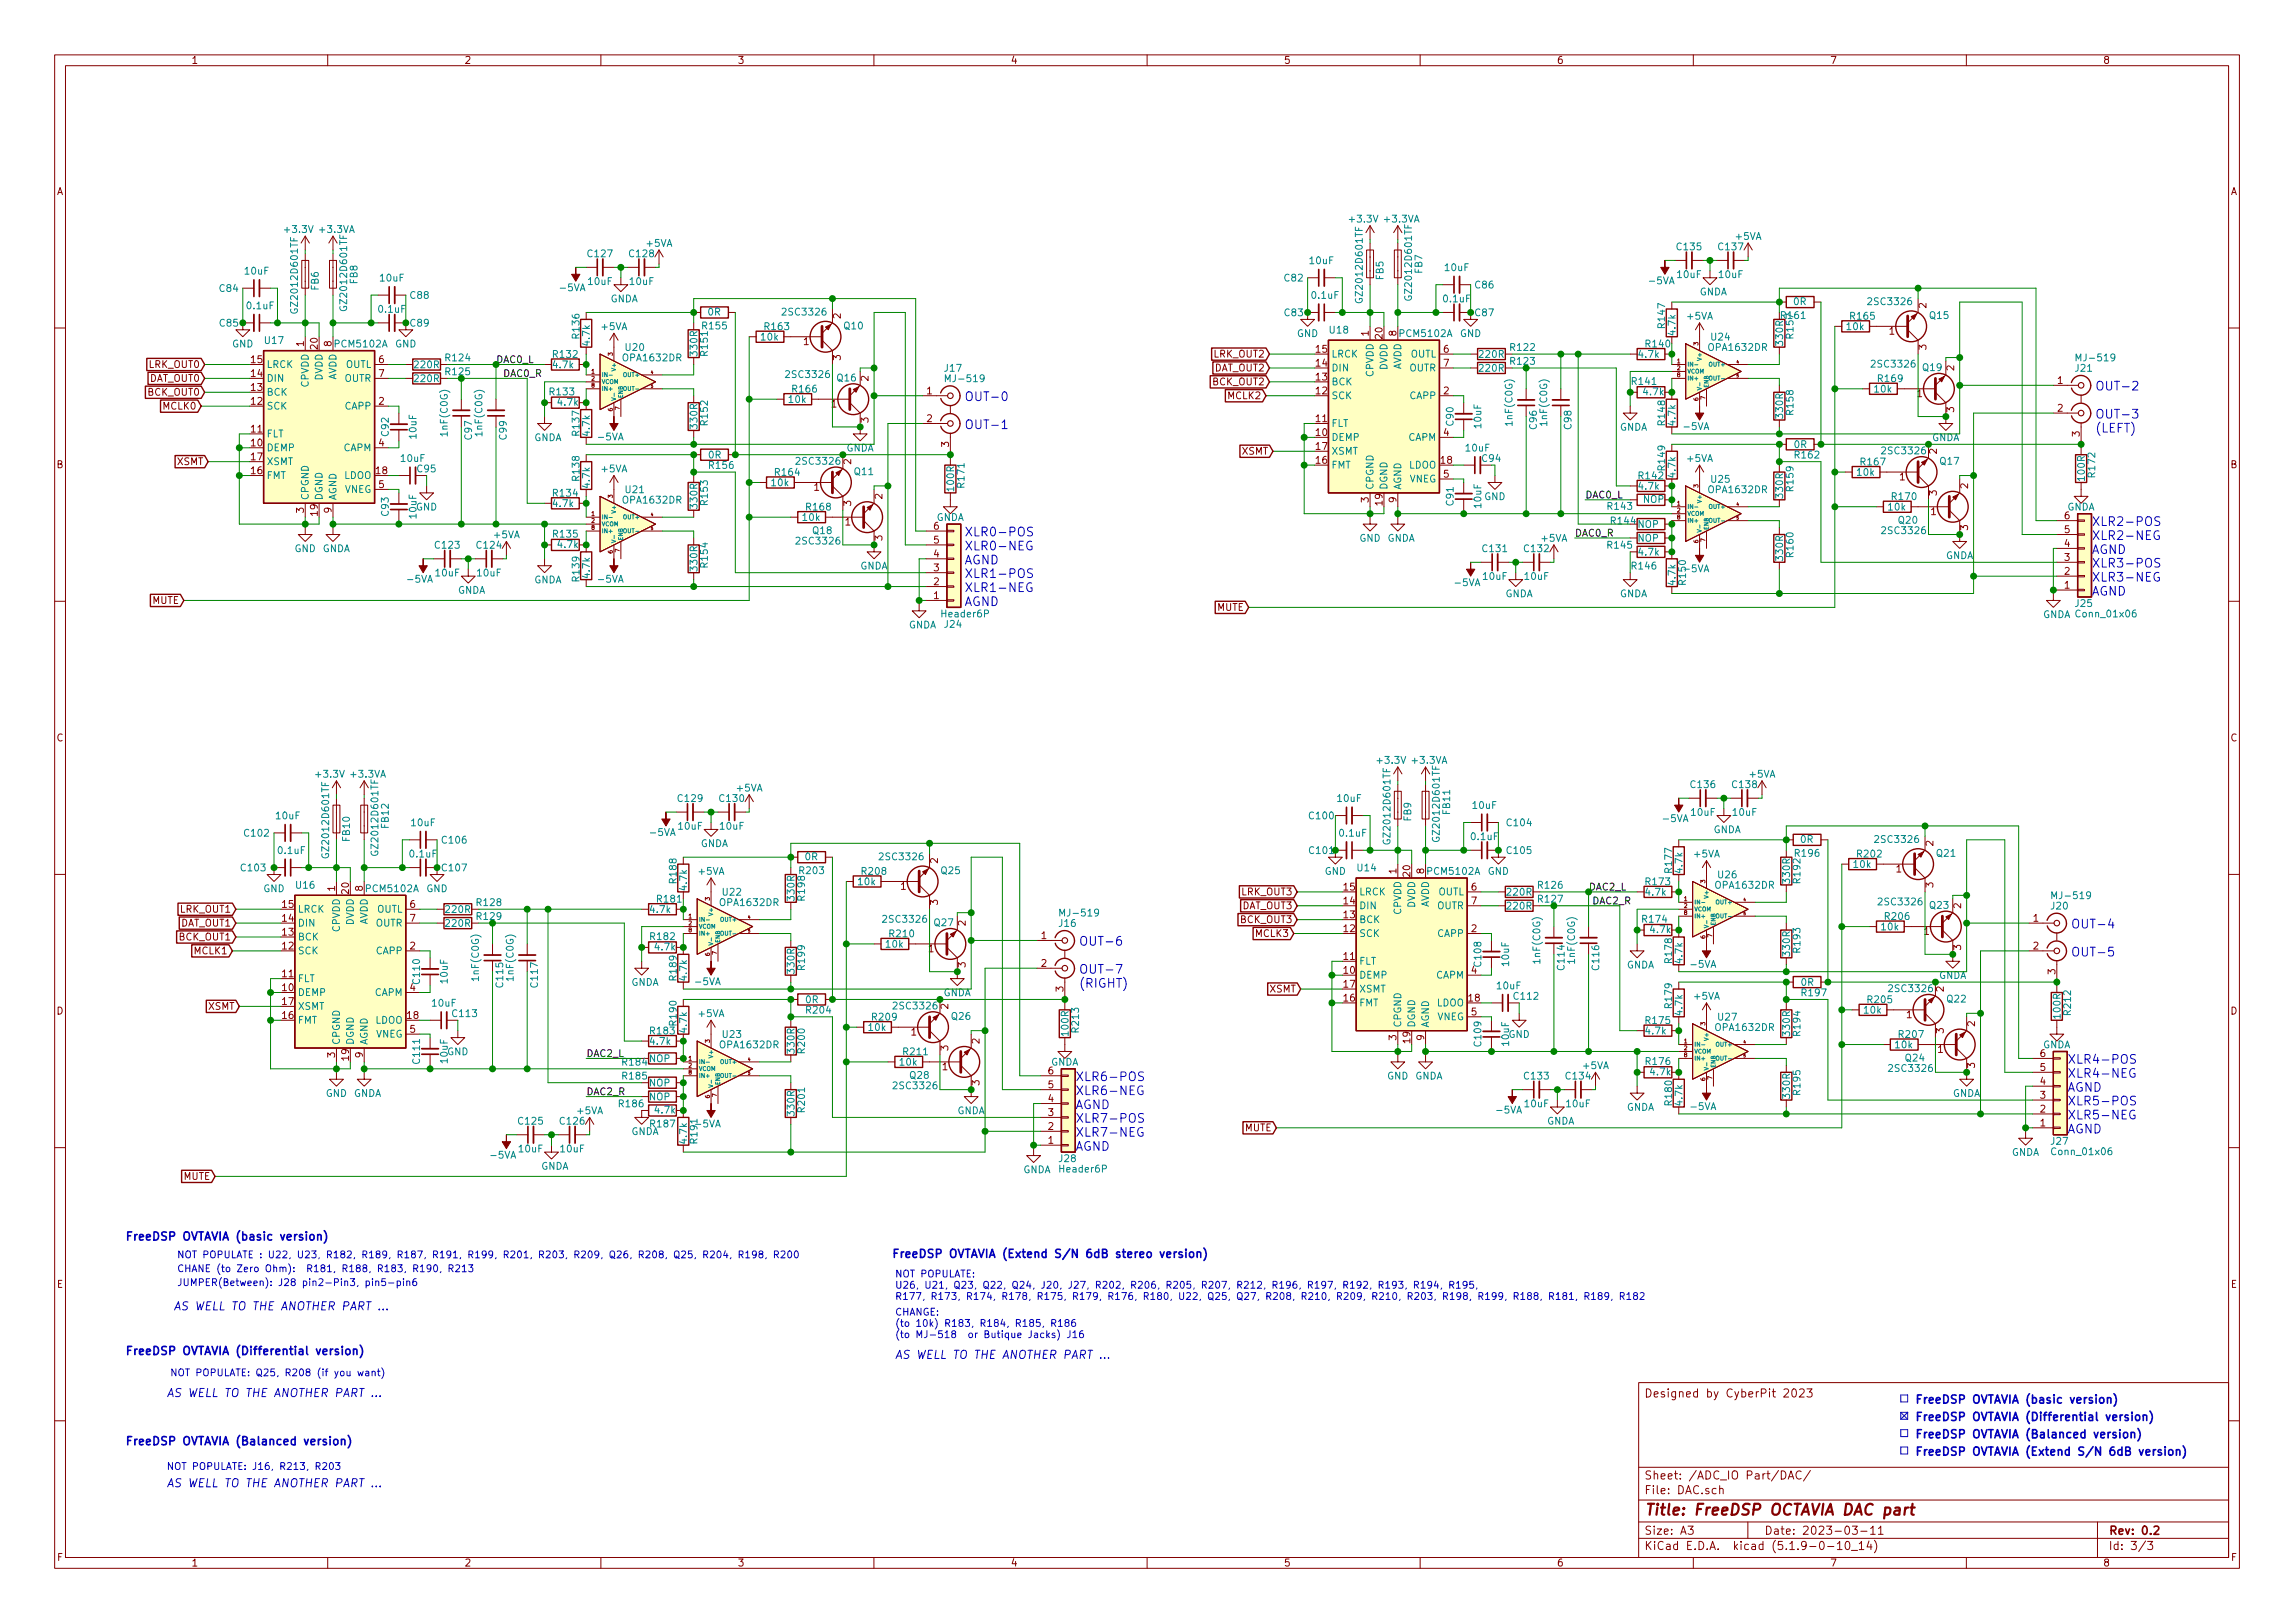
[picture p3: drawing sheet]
<svg xmlns="http://www.w3.org/2000/svg" width="420mm" height="297mm" viewBox="0 0 420 297" stroke-linecap="round" stroke-linejoin="round" font-family="sans-serif">
<defs><g id="words">
<text font-size="2.8" fill="#840000" x="301" y="277.3">Title: FreeDSP OCTAVIA DAC part</text>
<g font-size="2.2" fill="#0000c2">
<text x="383.5" y="71.5">OUT-2</text>
<text x="176.5" y="73.4">OUT-0</text>
<text x="383.5" y="76.6">OUT-3</text>
<text x="176.5" y="78.5">OUT-1</text>
<text x="383.5" y="79.2">(LEFT)</text>
<text x="176.5" y="98.2">XLR0-POS</text>
<text x="176.5" y="100.7">XLR0-NEG</text>
<text x="382.9" y="96.3">XLR2-POS</text>
<text x="382.9" y="98.8">XLR2-NEG</text>
<text x="382.9" y="101.4">AGND</text>
<text x="176.5" y="105.8">XLR1-POS</text>
<text x="176.5" y="103.3">AGND</text>
<text x="382.9" y="103.9">XLR3-POS</text>
<text x="382.9" y="106.4">XLR3-NEG</text>
<text x="176.5" y="108.3">XLR1-NEG</text>
<text x="176.5" y="110.9">AGND</text>
<text x="382.9" y="109">AGND</text>
<text x="197.5" y="173.1">OUT-6</text>
<text x="379.1" y="169.9">OUT-4</text>
<text x="197.5" y="178.2">OUT-7</text>
<text x="379.1" y="175">OUT-5</text>
<text x="197.5" y="180.8">(RIGHT)</text>
<text x="196.8" y="197.9">XLR6-POS</text>
<text x="378.5" y="194.7">XLR4-POS</text>
<text x="378.5" y="197.2">XLR4-NEG</text>
<text x="196.8" y="200.4">XLR6-NEG</text>
<text x="196.8" y="203">AGND</text>
<text x="378.5" y="202.3">XLR5-POS</text>
<text x="378.5" y="199.8">AGND</text>
<text x="196.8" y="205.5">XLR7-POS</text>
<text x="196.8" y="208">XLR7-NEG</text>
<text x="378.5" y="204.9">XLR5-NEG</text>
<text x="378.5" y="207.4">AGND</text>
<text x="196.8" y="210.6">AGND</text>
</g>
<g font-size="2.1" fill="#0000c2">
<text x="22.9" y="227">FreeDSP OVTAVIA (basic version)</text>
<text x="163.2" y="230.2">FreeDSP OVTAVIA (Extend S/N 6dB stereo version)</text>
<text x="31.7" y="239.8">AS WELL TO THE ANOTHER PART</text>
<text x="22.9" y="248">FreeDSP OVTAVIA (Differential version)</text>
<text x="163.8" y="248.7">AS WELL TO THE ANOTHER PART</text>
<text x="30.5" y="255.7">AS WELL TO THE ANOTHER PART</text>
<text x="350.5" y="256.9">FreeDSP OVTAVIA (basic version)</text>
<text x="350.5" y="263.2">FreeDSP OVTAVIA (Balanced version)</text>
<text x="350.5" y="260.1">FreeDSP OVTAVIA (Differential version)</text>
<text x="22.9" y="264.5">FreeDSP OVTAVIA (Balanced version)</text>
<text x="350.5" y="266.4">FreeDSP OVTAVIA (Extend S/N 6dB version)</text>
<text x="30.5" y="272.2">AS WELL TO THE ANOTHER PART</text>
</g>
<g font-size="2.1" fill="#840000">
<text x="301" y="255.8">Designed by CyberPit 2023</text>
<text x="301" y="273.5">File: DAC.sch</text>
<text x="301" y="270.8">Sheet: /ADC_IO Part/DAC/</text>
<text x="301" y="280.9">Size: A3</text>
<text x="323" y="280.9">Date: 2023-03-11</text>
<text x="386" y="280.9">Rev: 0.2</text>
<text x="301" y="283.7">KiCad E.D.A. kicad (5.1.9-0-10_14)</text>
<text x="386" y="283.7">Id: 3/3</text>
</g>
<g font-size="1.8" fill="#840000">
<text x="35" y="11.7">1</text>
<text x="85" y="11.7">2</text>
<text x="135" y="11.7">3</text>
<text x="185" y="11.7">4</text>
<text x="235" y="11.7">5</text>
<text x="285" y="11.7">6</text>
<text x="335" y="11.7">7</text>
<text x="385" y="11.7">8</text>
<text x="10.4" y="35.7">A</text>
<text x="408.4" y="35.7">A</text>
<text x="153.9" y="58.3" transform="rotate(-90 153.9 58.3)">2</text>
<text x="352.7" y="56.4" transform="rotate(-90 352.7 56.4)">2</text>
<text x="55.6" y="63.4" transform="rotate(-90 55.6 63.4)">1</text>
<text x="58.2" y="63.9" transform="rotate(-90 58.2 63.9)">20</text>
<text x="60.7" y="63.4" transform="rotate(-90 60.7 63.4)">8</text>
<text x="147.1" y="63.2">1</text>
<text x="153.9" y="65.9" transform="rotate(-90 153.9 65.9)">3</text>
<text x="222.3" y="65.4">LRK_OUT2</text>
<text x="241" y="64.6">15</text>
<text x="250.6" y="61.5" transform="rotate(-90 250.6 61.5)">1</text>
<text x="253.1" y="62" transform="rotate(-90 253.1 62)">20</text>
<text x="255.7" y="61.5" transform="rotate(-90 255.7 61.5)">8</text>
<text x="264.3" y="64.6">6</text>
<text x="345.9" y="61.3">1</text>
<text x="352.7" y="64" transform="rotate(-90 352.7 64)">3</text>
<text x="27.3" y="69.9">DAT_OUT0</text>
<text x="27.3" y="67.3">LRK_OUT0</text>
<text x="46" y="71.5">13</text>
<text x="46" y="69">14</text>
<text x="46" y="66.5">15</text>
<text x="69.4" y="66.5">6</text>
<text x="69.4" y="69">7</text>
<text x="159" y="69.7" transform="rotate(-90 159 69.7)">2</text>
<text x="222.1" y="70.5">BCK_OUT2</text>
<text x="222.3" y="68">DAT_OUT2</text>
<text x="241" y="69.6">13</text>
<text x="241" y="67.1">14</text>
<text x="264.3" y="67.1">7</text>
<text x="357.8" y="67.8" transform="rotate(-90 357.8 67.8)">2</text>
<text x="376.7" y="70.3">1</text>
<text x="27.2" y="72.4">BCK_OUT0</text>
<text x="29.9" y="75">MCLK0</text>
<text x="46" y="74.1">12</text>
<text x="69.4" y="74.1">2</text>
<text x="152.2" y="74.6">1</text>
<text x="159" y="77.4" transform="rotate(-90 159 77.4)">3</text>
<text x="169.7" y="72.2">1</text>
<text x="169.7" y="77.3">2</text>
<text x="224.9" y="73.1">MCLK2</text>
<text x="241" y="77.3">11</text>
<text x="241" y="72.2">12</text>
<text x="264.3" y="72.2">2</text>
<text x="351" y="72.7">1</text>
<text x="357.8" y="75.4" transform="rotate(-90 357.8 75.4)">3</text>
<text x="376.7" y="75.3">2</text>
<text x="46" y="81.7">10</text>
<text x="46" y="79.2">11</text>
<text x="69.4" y="81.7">4</text>
<text x="173.7" y="81.8" transform="rotate(-90 173.7 81.8)">3</text>
<text x="227.4" y="83.2">XSMT</text>
<text x="241" y="79.8">10</text>
<text x="241" y="82.3">17</text>
<text x="264.3" y="79.8">4</text>
<text x="354.6" y="83.1" transform="rotate(-90 354.6 83.1)">2</text>
<text x="380.7" y="79.9" transform="rotate(-90 380.7 79.9)">3</text>
<text x="10.4" y="85.7">B</text>
<text x="32.4" y="85.1">XSMT</text>
<text x="46" y="86.8">16</text>
<text x="46" y="84.2">17</text>
<text x="68.9" y="86.8">18</text>
<text x="69.4" y="89.3">5</text>
<text x="149" y="89.8">1</text>
<text x="155.8" y="85" transform="rotate(-90 155.8 85)">2</text>
<text x="241" y="84.9">16</text>
<text x="263.8" y="84.9">18</text>
<text x="264.3" y="87.4">5</text>
<text x="347.8" y="87.9">1</text>
<text x="360.3" y="89.4" transform="rotate(-90 360.3 89.4)">2</text>
<text x="408.4" y="85.7">B</text>
<text x="55.6" y="93.9" transform="rotate(-90 55.6 93.9)">3</text>
<text x="58.2" y="94.3" transform="rotate(-90 58.2 94.3)">19</text>
<text x="60.7" y="93.9" transform="rotate(-90 60.7 93.9)">9</text>
<text x="155.8" y="92.6" transform="rotate(-90 155.8 92.6)">3</text>
<text x="161.5" y="91.3" transform="rotate(-90 161.5 91.3)">2</text>
<text x="250.6" y="92" transform="rotate(-90 250.6 92)">3</text>
<text x="253.1" y="92.4" transform="rotate(-90 253.1 92.4)">19</text>
<text x="255.7" y="92" transform="rotate(-90 255.7 92)">9</text>
<text x="353.5" y="94.3">1</text>
<text x="354.6" y="90.7" transform="rotate(-90 354.6 90.7)">3</text>
<text x="378" y="95">6</text>
<text x="154.8" y="96.2">1</text>
<text x="161.5" y="98.9" transform="rotate(-90 161.5 98.9)">3</text>
<text x="171" y="99.5">5</text>
<text x="171" y="96.9">6</text>
<text x="360.3" y="97" transform="rotate(-90 360.3 97)">3</text>
<text x="378" y="100.1">4</text>
<text x="378" y="97.6">5</text>
<text x="171" y="107.1">2</text>
<text x="171" y="104.6">3</text>
<text x="171" y="102">4</text>
<text x="378" y="107.7">1</text>
<text x="378" y="105.2">2</text>
<text x="378" y="102.7">3</text>
<text x="27.9" y="110.5">MUTE</text>
<text x="171" y="109.6">1</text>
<text x="222.8" y="111.8">MUTE</text>
<text x="10.4" y="135.7">C</text>
<text x="408.4" y="135.7">C</text>
<text x="353.9" y="154.8" transform="rotate(-90 353.9 154.8)">2</text>
<text x="171.7" y="158" transform="rotate(-90 171.7 158)">2</text>
<text x="255.7" y="159.9" transform="rotate(-90 255.7 159.9)">1</text>
<text x="258.2" y="160.4" transform="rotate(-90 258.2 160.4)">20</text>
<text x="260.7" y="159.9" transform="rotate(-90 260.7 159.9)">8</text>
<text x="347.2" y="159.7">1</text>
<text x="33" y="167">LRK_OUT1</text>
<text x="51.7" y="166.2">15</text>
<text x="61.3" y="163.1" transform="rotate(-90 61.3 163.1)">1</text>
<text x="63.9" y="163.6" transform="rotate(-90 63.9 163.6)">20</text>
<text x="66.4" y="163.1" transform="rotate(-90 66.4 163.1)">8</text>
<text x="75.1" y="166.2">6</text>
<text x="164.9" y="162.9">1</text>
<text x="171.7" y="165.6" transform="rotate(-90 171.7 165.6)">3</text>
<text x="227.4" y="166.4">DAT_OUT3</text>
<text x="227.4" y="163.9">LRK_OUT3</text>
<text x="246" y="165.5">14</text>
<text x="246" y="163">15</text>
<text x="269.4" y="163">6</text>
<text x="269.4" y="165.5">7</text>
<text x="353.9" y="162.4" transform="rotate(-90 353.9 162.4)">3</text>
<text x="359" y="166.3" transform="rotate(-90 359 166.3)">2</text>
<text x="32.9" y="172.1">BCK_OUT1</text>
<text x="33" y="169.6">DAT_OUT1</text>
<text x="51.7" y="173.8">12</text>
<text x="51.7" y="171.2">13</text>
<text x="51.7" y="168.7">14</text>
<text x="75.1" y="173.8">2</text>
<text x="75.1" y="168.7">7</text>
<text x="176.8" y="169.4" transform="rotate(-90 176.8 169.4)">2</text>
<text x="190.7" y="171.9">1</text>
<text x="227.2" y="168.9">BCK_OUT3</text>
<text x="230" y="171.5">MCLK3</text>
<text x="246" y="170.6">12</text>
<text x="246" y="168.1">13</text>
<text x="269.4" y="170.6">2</text>
<text x="352.2" y="171.1">1</text>
<text x="359" y="173.9" transform="rotate(-90 359 173.9)">3</text>
<text x="372.3" y="168.7">1</text>
<text x="372.3" y="173.8">2</text>
<text x="35.7" y="174.7">MCLK1</text>
<text x="51.7" y="178.9">11</text>
<text x="170" y="174.3">1</text>
<text x="176.8" y="177" transform="rotate(-90 176.8 177)">3</text>
<text x="190.7" y="176.9">2</text>
<text x="246" y="178.2">10</text>
<text x="246" y="175.7">11</text>
<text x="269.4" y="178.2">4</text>
<text x="376.3" y="178.3" transform="rotate(-90 376.3 178.3)">3</text>
<text x="10.4" y="185.7">D</text>
<text x="38.1" y="184.8">XSMT</text>
<text x="51.7" y="181.4">10</text>
<text x="51.7" y="183.9">17</text>
<text x="75.1" y="181.4">4</text>
<text x="173.6" y="184.7" transform="rotate(-90 173.6 184.7)">2</text>
<text x="194.7" y="181.5" transform="rotate(-90 194.7 181.5)">3</text>
<text x="232.4" y="181.6">XSMT</text>
<text x="246" y="183.3">16</text>
<text x="246" y="180.8">17</text>
<text x="268.9" y="183.3">18</text>
<text x="269.4" y="185.8">5</text>
<text x="355.9" y="181.5" transform="rotate(-90 355.9 181.5)">2</text>
<text x="408.4" y="185.7">D</text>
<text x="51.7" y="186.5">16</text>
<text x="74.6" y="186.5">18</text>
<text x="75.1" y="189">5</text>
<text x="166.8" y="189.5">1</text>
<text x="179.3" y="191" transform="rotate(-90 179.3 191)">2</text>
<text x="255.7" y="190.4" transform="rotate(-90 255.7 190.4)">3</text>
<text x="258.2" y="190.9" transform="rotate(-90 258.2 190.9)">19</text>
<text x="260.7" y="190.4" transform="rotate(-90 260.7 190.4)">9</text>
<text x="349.1" y="186.3">1</text>
<text x="355.9" y="189.1" transform="rotate(-90 355.9 189.1)">3</text>
<text x="361.6" y="187.8" transform="rotate(-90 361.6 187.8)">2</text>
<text x="61.3" y="193.6" transform="rotate(-90 61.3 193.6)">3</text>
<text x="63.9" y="194" transform="rotate(-90 63.9 194)">19</text>
<text x="66.4" y="193.6" transform="rotate(-90 66.4 193.6)">9</text>
<text x="172.5" y="195.9">1</text>
<text x="173.6" y="192.3" transform="rotate(-90 173.6 192.3)">3</text>
<text x="191.9" y="196.6">6</text>
<text x="354.8" y="192.7">1</text>
<text x="361.6" y="195.5" transform="rotate(-90 361.6 195.5)">3</text>
<text x="373.5" y="196">5</text>
<text x="373.5" y="193.5">6</text>
<text x="179.3" y="198.6" transform="rotate(-90 179.3 198.6)">3</text>
<text x="191.9" y="201.7">4</text>
<text x="191.9" y="199.2">5</text>
<text x="373.5" y="203.6">2</text>
<text x="373.5" y="201.1">3</text>
<text x="373.5" y="198.5">4</text>
<text x="191.9" y="209.3">1</text>
<text x="191.9" y="206.8">2</text>
<text x="191.9" y="204.3">3</text>
<text x="227.9" y="207">MUTE</text>
<text x="373.5" y="206.2">1</text>
<text x="33.6" y="215.9">MUTE</text>
<text x="10.4" y="235.7">E</text>
<text x="408.4" y="235.7">E</text>
<text x="10.5" y="285.7">F</text>
<text x="35" y="286.7">1</text>
<text x="85" y="286.7">2</text>
<text x="135" y="286.7">3</text>
<text x="185" y="286.7">4</text>
<text x="235" y="286.7">5</text>
<text x="285" y="286.7">6</text>
<text x="335" y="286.7">7</text>
<text x="385" y="286.7">8</text>
<text x="408.5" y="285.7">F</text>
</g>
<g font-size="1.8" fill="#008484">
<text x="247.2" y="40.7">+3.3V</text>
<text x="253.6" y="40.7">+3.3VA</text>
<text x="52.3" y="42.6">+3.3V</text>
<text x="58.6" y="42.6">+3.3VA</text>
<text x="107.7" y="47.1">C127</text>
<text x="115.3" y="47.1">C128</text>
<text x="118.4" y="45.2">+5VA</text>
<text x="307.1" y="45.8">C135</text>
<text x="314.7" y="45.8">C137</text>
<text x="317.8" y="43.9">+5VA</text>
<text x="40.3" y="53.4">C84</text>
<text x="44.9" y="50.3">10uF</text>
<text x="58.3" y="53.1" transform="rotate(-90 58.3 53.1)">FB6</text>
<text x="65.5" y="51.9" transform="rotate(-90 65.5 51.9)">FB8</text>
<text x="69.7" y="51.5">10uF</text>
<text x="102.7" y="53.3">-5VA</text>
<text x="107.8" y="52.2">10uF</text>
<text x="115.4" y="52.2">10uF</text>
<text x="235.2" y="51.5">C82</text>
<text x="239.9" y="48.3">10uF</text>
<text x="253.3" y="51.2" transform="rotate(-90 253.3 51.2)">FB5</text>
<text x="260.4" y="50" transform="rotate(-90 260.4 50)">FB7</text>
<text x="264.6" y="49.6">10uF</text>
<text x="270.1" y="52.8">C86</text>
<text x="302.1" y="52">-5VA</text>
<text x="307.2" y="50.9">10uF</text>
<text x="314.8" y="50.9">10uF</text>
<text x="40.3" y="59.8">C85</text>
<text x="45.3" y="56.6">0.1uF</text>
<text x="54.5" y="56.8" transform="rotate(-90 54.5 56.8)">GZ2012D601TF</text>
<text x="63.6" y="56.3" transform="rotate(-90 63.6 56.3)">GZ2012D601TF</text>
<text x="69.4" y="57.2">0.1uF</text>
<text x="75.2" y="59.8">C89</text>
<text x="75.2" y="54.7">C88</text>
<text x="111.7" y="55.3">GNDA</text>
<text x="129.6" y="57.7">0R</text>
<text x="143.5" y="57.7">2SC3326</text>
<text x="235.2" y="57.9">C83</text>
<text x="240.3" y="54.7">0.1uF</text>
<text x="249.5" y="54.9" transform="rotate(-90 249.5 54.9)">GZ2012D601TF</text>
<text x="258.5" y="54.4" transform="rotate(-90 258.5 54.4)">GZ2012D601TF</text>
<text x="264.4" y="55.3">0.1uF</text>
<text x="270.1" y="57.9">C87</text>
<text x="304.9" y="59.9" transform="rotate(-90 304.9 59.9)">R147</text>
<text x="308.9" y="58.5">+5VA</text>
<text x="311.1" y="54.1">GNDA</text>
<text x="326.2" y="58.4">R161</text>
<text x="328.4" y="55.8">0R</text>
<text x="338.9" y="58.5">R165</text>
<text x="342.3" y="55.8">2SC3326</text>
<text x="353.3" y="58.4">Q15</text>
<text x="42.5" y="63.6">GND</text>
<text x="48.5" y="63">U17</text>
<text x="61.5" y="63.6">PCM5102A</text>
<text x="72.3" y="63.6">GND</text>
<text x="101.4" y="65.5">R132</text>
<text x="106.1" y="61.8" transform="rotate(-90 106.1 61.8)">R136</text>
<text x="108" y="63.2" transform="rotate(-90 108 63.2)">4.7k</text>
<text x="110.2" y="60.4">+5VA</text>
<text x="114.6" y="64.2">U20</text>
<text x="127.7" y="65" transform="rotate(-90 127.7 65)">330R</text>
<text x="128.7" y="60.3">R155</text>
<text x="129.6" y="65" transform="rotate(-90 129.6 65)">R151</text>
<text x="139.4" y="62.3">10k</text>
<text x="140.1" y="60.4">R163</text>
<text x="154.6" y="60.3">Q10</text>
<text x="237.4" y="61.7">GND</text>
<text x="243.5" y="61">U18</text>
<text x="243.7" y="65.4">LRCK</text>
<text x="256.4" y="61.7">PCM5102A</text>
<text x="258.2" y="65.4">OUTL</text>
<text x="267.3" y="61.7">GND</text>
<text x="270.9" y="65.5">220R</text>
<text x="276.6" y="64.2">R122</text>
<text x="300.1" y="65.5">4.7k</text>
<text x="301.4" y="63.6">R140</text>
<text x="306.8" y="61.3" transform="rotate(-90 306.8 61.3)">4.7k</text>
<text x="313" y="64.2">OPA1632DR</text>
<text x="313.3" y="62.3">U24</text>
<text x="326.4" y="63.1" transform="rotate(-90 326.4 63.1)">330R</text>
<text x="328.3" y="61.8" transform="rotate(-90 328.3 61.8)">R157</text>
<text x="338.2" y="60.4">10k</text>
<text x="48.8" y="69.9">DIN</text>
<text x="48.8" y="67.3">LRCK</text>
<text x="56.5" y="70.9" transform="rotate(-90 56.5 70.9)">CPVDD</text>
<text x="59.1" y="69.7" transform="rotate(-90 59.1 69.7)">DVDD</text>
<text x="61.6" y="69.7" transform="rotate(-90 61.6 69.7)">AVDD</text>
<text x="63.1" y="69.9">OUTR</text>
<text x="63.2" y="67.3">OUTL</text>
<text x="76" y="67.4">220R</text>
<text x="76" y="69.9">220R</text>
<text x="81.7" y="66.1">R124</text>
<text x="101.3" y="67.4">4.7k</text>
<text x="114.2" y="66.1">OPA1632DR</text>
<text x="144.2" y="69.2">2SC3326</text>
<text x="145.2" y="71.8">R166</text>
<text x="153.3" y="69.8">Q16</text>
<text x="173" y="68">J17</text>
<text x="173.6" y="69.9">MJ-519</text>
<text x="243.7" y="70.5">BCK</text>
<text x="243.7" y="68">DIN</text>
<text x="251.5" y="69" transform="rotate(-90 251.5 69)">CPVDD</text>
<text x="254" y="67.8" transform="rotate(-90 254 67.8)">DVDD</text>
<text x="256.5" y="67.8" transform="rotate(-90 256.5 67.8)">AVDD</text>
<text x="258" y="68">OUTR</text>
<text x="270.9" y="68">220R</text>
<text x="298.9" y="70.4">R141</text>
<text x="342.9" y="67.3">2SC3326</text>
<text x="343.2" y="71.8">10k</text>
<text x="343.9" y="69.9">R169</text>
<text x="352.1" y="67.9">Q19</text>
<text x="380" y="68">J21</text>
<text x="380.6" y="66.1">MJ-519</text>
<text x="48.8" y="75">SCK</text>
<text x="48.8" y="72.4">BCK</text>
<text x="63.2" y="75">CAPP</text>
<text x="100.8" y="72.4">R133</text>
<text x="102.2" y="74.3">4.7k</text>
<text x="129.6" y="77.7" transform="rotate(-90 129.6 77.7)">R152</text>
<text x="144.5" y="73.7">10k</text>
<text x="243.7" y="73.1">SCK</text>
<text x="258.1" y="73.1">CAPP</text>
<text x="266.1" y="77.9" transform="rotate(-90 266.1 77.9)">C90</text>
<text x="276.9" y="77.7" transform="rotate(-90 276.9 77.7)">1nF(C0G)</text>
<text x="283.3" y="77.7" transform="rotate(-90 283.3 77.7)">1nF(C0G)</text>
<text x="301" y="72.4">4.7k</text>
<text x="304.9" y="77.7" transform="rotate(-90 304.9 77.7)">R148</text>
<text x="306.8" y="77.8" transform="rotate(-90 306.8 77.8)">4.7k</text>
<text x="326.4" y="76.4" transform="rotate(-90 326.4 76.4)">330R</text>
<text x="328.3" y="75.8" transform="rotate(-90 328.3 75.8)">R158</text>
<text x="48.8" y="82.6">DEMP</text>
<text x="48.8" y="80">FLT</text>
<text x="62.9" y="82.6">CAPM</text>
<text x="71.2" y="79.8" transform="rotate(-90 71.2 79.8)">C92</text>
<text x="76.3" y="80.2" transform="rotate(-90 76.3 80.2)">10uF</text>
<text x="82" y="79.6" transform="rotate(-90 82 79.6)">1nF(C0G)</text>
<text x="86.4" y="80.4" transform="rotate(-90 86.4 80.4)">C97</text>
<text x="88.3" y="79.6" transform="rotate(-90 88.3 79.6)">1nF(C0G)</text>
<text x="92.8" y="80.4" transform="rotate(-90 92.8 80.4)">C99</text>
<text x="97.7" y="80.7">GNDA</text>
<text x="106.1" y="79.6" transform="rotate(-90 106.1 79.6)">R137</text>
<text x="108" y="79.7" transform="rotate(-90 108 79.7)">4.7k</text>
<text x="109.7" y="80.6">-5VA</text>
<text x="127.7" y="78.3" transform="rotate(-90 127.7 78.3)">330R</text>
<text x="129.7" y="83.9">0R</text>
<text x="154.9" y="82.6">GNDA</text>
<text x="243.7" y="80.7">DEMP</text>
<text x="243.7" y="78.1">FLT</text>
<text x="243.7" y="83.2">XSMT</text>
<text x="257.8" y="80.7">CAPM</text>
<text x="268.4" y="82.6">10uF</text>
<text x="271.2" y="78.3" transform="rotate(-90 271.2 78.3)">10uF</text>
<text x="281.4" y="78.5" transform="rotate(-90 281.4 78.5)">C96</text>
<text x="287.7" y="78.5" transform="rotate(-90 287.7 78.5)">C98</text>
<text x="296.5" y="78.8">GNDA</text>
<text x="308.5" y="78.7">-5VA</text>
<text x="328.5" y="82">0R</text>
<text x="328.7" y="83.9">R162</text>
<text x="344.8" y="83.1">2SC3326</text>
<text x="353.6" y="80.7">GNDA</text>
<text x="48.8" y="87.7">FMT</text>
<text x="48.8" y="85.1">XSMT</text>
<text x="63" y="87.7">LDOO</text>
<text x="73.5" y="84.5">10uF</text>
<text x="76.5" y="86.4">C95</text>
<text x="106.1" y="87.9" transform="rotate(-90 106.1 87.9)">R138</text>
<text x="108" y="89.2" transform="rotate(-90 108 89.2)">4.7k</text>
<text x="110.2" y="86.4">+5VA</text>
<text x="129.9" y="85.8">R156</text>
<text x="141.3" y="89">10k</text>
<text x="142" y="87.1">R164</text>
<text x="146.1" y="85.1">2SC3326</text>
<text x="156.5" y="87">Q11</text>
<text x="174.7" y="89.8" transform="rotate(-90 174.7 89.8)">100R</text>
<text x="176.6" y="89.1" transform="rotate(-90 176.6 89.1)">R171</text>
<text x="243.7" y="85.8">FMT</text>
<text x="251.5" y="89.7" transform="rotate(-90 251.5 89.7)">CPGND</text>
<text x="254" y="89.7" transform="rotate(-90 254 89.7)">DGND</text>
<text x="256.5" y="89.7" transform="rotate(-90 256.5 89.7)">AGND</text>
<text x="257.9" y="85.8">LDOO</text>
<text x="258" y="88.3">VNEG</text>
<text x="300.1" y="89.6">4.7k</text>
<text x="300.1" y="87.7">R142</text>
<text x="304.9" y="86" transform="rotate(-90 304.9 86)">R149</text>
<text x="306.8" y="87.3" transform="rotate(-90 306.8 87.3)">4.7k</text>
<text x="308.9" y="84.5">+5VA</text>
<text x="313.3" y="88.4">U25</text>
<text x="328.3" y="89.8" transform="rotate(-90 328.3 89.8)">R159</text>
<text x="340.1" y="87.1">10k</text>
<text x="340.8" y="85.2">R167</text>
<text x="355.2" y="85.1">Q17</text>
<text x="381.7" y="87.9" transform="rotate(-90 381.7 87.9)">100R</text>
<text x="383.6" y="87.2" transform="rotate(-90 383.6 87.2)">R172</text>
<text x="56.5" y="91.6" transform="rotate(-90 56.5 91.6)">CPGND</text>
<text x="59.1" y="91.6" transform="rotate(-90 59.1 91.6)">DGND</text>
<text x="61.6" y="91.6" transform="rotate(-90 61.6 91.6)">AGND</text>
<text x="63.1" y="90.2">VNEG</text>
<text x="71.2" y="94.4" transform="rotate(-90 71.2 94.4)">C93</text>
<text x="76.1" y="93.4">GND</text>
<text x="76.3" y="94.8" transform="rotate(-90 76.3 94.8)">10uF</text>
<text x="101.3" y="92.8">4.7k</text>
<text x="101.4" y="90.9">R134</text>
<text x="114.2" y="92.2">OPA1632DR</text>
<text x="114.6" y="90.3">U21</text>
<text x="127.7" y="92.9" transform="rotate(-90 127.7 92.9)">330R</text>
<text x="129.6" y="92.3" transform="rotate(-90 129.6 92.3)">R153</text>
<text x="147" y="95.3">10k</text>
<text x="147.7" y="93.4">R168</text>
<text x="171.4" y="95.3">GNDA</text>
<text x="266.1" y="92.5" transform="rotate(-90 266.1 92.5)">C91</text>
<text x="271.2" y="92.9" transform="rotate(-90 271.2 92.9)">10uF</text>
<text x="271.7" y="91.5">GND</text>
<text x="294.4" y="93.3">R143</text>
<text x="295" y="96">R144</text>
<text x="300.8" y="92">NOP</text>
<text x="313" y="90.3">OPA1632DR</text>
<text x="326.4" y="91" transform="rotate(-90 326.4 91)">330R</text>
<text x="345.8" y="93.4">10k</text>
<text x="346.5" y="91.5">R170</text>
<text x="347.6" y="95.8">Q20</text>
<text x="378.4" y="93.4">GNDA</text>
<text x="53.9" y="101.1">GND GNDA</text>
<text x="79.8" y="100.4">C123</text>
<text x="87.4" y="100.4">C124</text>
<text x="90.5" y="98.5">+5VA</text>
<text x="101.4" y="98.4">R135</text>
<text x="102.2" y="100.3">4.7k</text>
<text x="146.1" y="99.7">2SC3326</text>
<text x="148.9" y="97.8">Q18</text>
<text x="248.9" y="99.1">GND GNDA</text>
<text x="271.6" y="101.1">C131</text>
<text x="279.2" y="101.1">C132</text>
<text x="282.2" y="99.1">+5VA</text>
<text x="294.4" y="100.4">R145</text>
<text x="299.8" y="96.6">NOP</text>
<text x="299.8" y="99.1">NOP</text>
<text x="300.1" y="101.7">4.7k</text>
<text x="328.3" y="101.8" transform="rotate(-90 328.3 101.8)">R160</text>
<text x="344.8" y="97.8">2SC3326</text>
<text x="74.8" y="106.6">-5VA</text>
<text x="79.8" y="105.5">10uF</text>
<text x="87.5" y="105.5">10uF</text>
<text x="97.7" y="106.8">GNDA</text>
<text x="106.1" y="106.3" transform="rotate(-90 106.1 106.3)">R139</text>
<text x="108" y="105.7" transform="rotate(-90 108 105.7)">4.7k</text>
<text x="109.7" y="106.6">-5VA</text>
<text x="127.7" y="104.4" transform="rotate(-90 127.7 104.4)">330R</text>
<text x="129.6" y="103.7" transform="rotate(-90 129.6 103.7)">R154</text>
<text x="157.4" y="104.2">GNDA</text>
<text x="266.6" y="107.3">-5VA</text>
<text x="271.6" y="106.1">10uF</text>
<text x="279.2" y="106.1">10uF</text>
<text x="298.9" y="104.2">R146</text>
<text x="306.8" y="107" transform="rotate(-90 306.8 107)">4.7k</text>
<text x="308.5" y="104.7">-5VA</text>
<text x="308.7" y="106.9" transform="rotate(-90 308.7 106.9)">R150</text>
<text x="326.4" y="102.5" transform="rotate(-90 326.4 102.5)">330R</text>
<text x="356.2" y="102.3">GNDA</text>
<text x="83.8" y="108.7">GNDA</text>
<text x="172.6" y="113">Header6P</text>
<text x="275.5" y="109.3">GNDA</text>
<text x="296.5" y="109.3">GNDA</text>
<text x="374" y="113.1">GNDA</text>
<text x="380" y="111.1">J25</text>
<text x="380.4" y="113">Conn_01x06</text>
<text x="166.3" y="115">GNDA</text>
<text x="173" y="114.9">J24</text>
<text x="58" y="142.3">+3.3V</text>
<text x="64.3" y="142.3">+3.3VA</text>
<text x="252.3" y="139.8">+3.3V</text>
<text x="258.6" y="139.8">+3.3VA</text>
<text x="320.3" y="142.3">+5VA</text>
<text x="50.6" y="149.9">10uF</text>
<text x="124.2" y="146.8">C129</text>
<text x="131.9" y="146.8">C130</text>
<text x="134.9" y="144.9">+5VA</text>
<text x="239.8" y="149.9">C100</text>
<text x="244.9" y="146.8">10uF</text>
<text x="265.5" y="149" transform="rotate(-90 265.5 149)">FB11</text>
<text x="269.7" y="148">10uF</text>
<text x="309.7" y="144.2">C136</text>
<text x="309.7" y="149.3">10uF</text>
<text x="317.3" y="144.2">C138</text>
<text x="317.3" y="149.3">10uF</text>
<text x="44.9" y="153.1">C102</text>
<text x="64.1" y="153.9" transform="rotate(-90 64.1 153.9)">FB10</text>
<text x="71.2" y="151.5" transform="rotate(-90 71.2 151.5)">FB12</text>
<text x="75.4" y="151.2">10uF</text>
<text x="81.1" y="154.4">C106</text>
<text x="119.3" y="153">-5VA</text>
<text x="124.3" y="151.9">10uF</text>
<text x="128.2" y="155">GNDA</text>
<text x="131.9" y="151.9">10uF</text>
<text x="245.3" y="153.1">0.1uF</text>
<text x="254.6" y="154" transform="rotate(-90 254.6 154)">GZ2012D601TF</text>
<text x="258.4" y="150.3" transform="rotate(-90 258.4 150.3)">FB9</text>
<text x="263.6" y="153.5" transform="rotate(-90 263.6 153.5)">GZ2012D601TF</text>
<text x="269.4" y="153.8">0.1uF</text>
<text x="276" y="151.2">C104</text>
<text x="304.7" y="150.5">-5VA</text>
<text x="313.6" y="152.5">GNDA</text>
<text x="329.7" y="154.3">0R</text>
<text x="343.6" y="154.3">2SC3326</text>
<text x="44.2" y="159.5">C103</text>
<text x="51" y="156.3">0.1uF</text>
<text x="60.2" y="156.5" transform="rotate(-90 60.2 156.5)">GZ2012D601TF</text>
<text x="69.3" y="156" transform="rotate(-90 69.3 156)">GZ2012D601TF</text>
<text x="75.1" y="156.9">0.1uF</text>
<text x="81.1" y="159.5">C107</text>
<text x="123.9" y="161.5" transform="rotate(-90 123.9 161.5)">R188</text>
<text x="127.9" y="160.1">+5VA</text>
<text x="146.5" y="160">R203</text>
<text x="147.4" y="157.4">0R</text>
<text x="157.9" y="160.1">R208</text>
<text x="161.3" y="157.4">2SC3326</text>
<text x="172.4" y="160">Q25</text>
<text x="239.8" y="156.3">C101</text>
<text x="242.5" y="160.1">GND</text>
<text x="248.6" y="159.5">U14</text>
<text x="261.5" y="160.1">PCM5102A</text>
<text x="272.4" y="160.1">GND</text>
<text x="276" y="156.3">C105</text>
<text x="306.1" y="159.6" transform="rotate(-90 306.1 159.6)">R177</text>
<text x="308" y="159.7" transform="rotate(-90 308 159.7)">4.7k</text>
<text x="310.2" y="156.9">+5VA</text>
<text x="314.6" y="160.7">U26</text>
<text x="327.7" y="161.5" transform="rotate(-90 327.7 161.5)">330R</text>
<text x="328.7" y="156.8">R196</text>
<text x="329.6" y="161.5" transform="rotate(-90 329.6 161.5)">R192</text>
<text x="339.4" y="158.8">10k</text>
<text x="340.1" y="156.9">R202</text>
<text x="354.6" y="156.8">Q21</text>
<text x="48.2" y="163.3">GND</text>
<text x="54.3" y="162.6">U16</text>
<text x="54.5" y="167">LRCK</text>
<text x="67.2" y="163.3">PCM5102A</text>
<text x="69" y="167">OUTL</text>
<text x="78.1" y="163.3">GND</text>
<text x="81.7" y="167.1">220R</text>
<text x="87.4" y="165.8">R128</text>
<text x="119.1" y="167.1">4.7k</text>
<text x="120.4" y="165.2">R181</text>
<text x="125.8" y="162.9" transform="rotate(-90 125.8 162.9)">4.7k</text>
<text x="132" y="165.8">OPA1632DR</text>
<text x="132.4" y="163.9">U22</text>
<text x="145.5" y="164.7" transform="rotate(-90 145.5 164.7)">330R</text>
<text x="147.4" y="164.7" transform="rotate(-90 147.4 164.7)">R198</text>
<text x="157.2" y="162">10k</text>
<text x="194.6" y="167.7">MJ-519</text>
<text x="248.8" y="166.4">DIN</text>
<text x="248.8" y="163.9">LRCK</text>
<text x="256.5" y="167.4" transform="rotate(-90 256.5 167.4)">CPVDD</text>
<text x="259.1" y="166.2" transform="rotate(-90 259.1 166.2)">DVDD</text>
<text x="261.6" y="166.2" transform="rotate(-90 261.6 166.2)">AVDD</text>
<text x="263.1" y="166.4">OUTR</text>
<text x="263.3" y="163.9">OUTL</text>
<text x="276" y="163.9">220R</text>
<text x="276" y="166.5">220R</text>
<text x="281.7" y="162.6">R126</text>
<text x="301.4" y="163.9">4.7k</text>
<text x="301.4" y="162">R173</text>
<text x="314.2" y="162.6">OPA1632DR</text>
<text x="344.2" y="165.7">2SC3326</text>
<text x="353.3" y="166.3">Q23</text>
<text x="375.6" y="166.5">J20</text>
<text x="376.2" y="164.6">MJ-519</text>
<text x="54.5" y="172.1">BCK</text>
<text x="54.5" y="169.6">DIN</text>
<text x="62.2" y="170.6" transform="rotate(-90 62.2 170.6)">CPVDD</text>
<text x="64.8" y="169.4" transform="rotate(-90 64.8 169.4)">DVDD</text>
<text x="67.3" y="169.4" transform="rotate(-90 67.3 169.4)">AVDD</text>
<text x="68.8" y="169.6">OUTR</text>
<text x="81.7" y="169.6">220R</text>
<text x="119.2" y="172">R182</text>
<text x="120" y="174">4.7k</text>
<text x="162" y="168.9">2SC3326</text>
<text x="162.3" y="173.4">10k</text>
<text x="163" y="171.5">R210</text>
<text x="171.1" y="169.5">Q27</text>
<text x="194" y="169.6">J16</text>
<text x="248.8" y="171.5">SCK</text>
<text x="248.8" y="168.9">BCK</text>
<text x="263.2" y="171.5">CAPP</text>
<text x="300.8" y="168.9">R174</text>
<text x="302.2" y="170.8">4.7k</text>
<text x="344.5" y="170.3">10k</text>
<text x="345.2" y="168.4">R206</text>
<text x="54.5" y="179.7">FLT</text>
<text x="54.5" y="174.7">SCK</text>
<text x="68.9" y="174.7">CAPP</text>
<text x="76.9" y="179.9" transform="rotate(-90 76.9 179.9)">C110</text>
<text x="82" y="179.9" transform="rotate(-90 82 179.9)">10uF</text>
<text x="87.7" y="179.3" transform="rotate(-90 87.7 179.3)">1nF(C0G)</text>
<text x="94" y="179.3" transform="rotate(-90 94 179.3)">1nF(C0G)</text>
<text x="123.9" y="179.3" transform="rotate(-90 123.9 179.3)">R189</text>
<text x="125.8" y="179.4" transform="rotate(-90 125.8 179.4)">4.7k</text>
<text x="145.5" y="178" transform="rotate(-90 145.5 178)">330R</text>
<text x="147.4" y="177.4" transform="rotate(-90 147.4 177.4)">R199</text>
<text x="248.8" y="179.1">DEMP</text>
<text x="248.8" y="176.6">FLT</text>
<text x="262.9" y="179.1">CAPM</text>
<text x="271.2" y="176.8" transform="rotate(-90 271.2 176.8)">C108</text>
<text x="276.3" y="176.7" transform="rotate(-90 276.3 176.7)">10uF</text>
<text x="282" y="176.1" transform="rotate(-90 282 176.1)">1nF(C0G)</text>
<text x="286.4" y="177.4" transform="rotate(-90 286.4 177.4)">C114</text>
<text x="288.3" y="176.1" transform="rotate(-90 288.3 176.1)">1nF(C0G)</text>
<text x="292.8" y="177.4" transform="rotate(-90 292.8 177.4)">C116</text>
<text x="297.8" y="177.3">GNDA</text>
<text x="306.1" y="176.1" transform="rotate(-90 306.1 176.1)">R178</text>
<text x="308" y="176.2" transform="rotate(-90 308 176.2)">4.7k</text>
<text x="309.8" y="177.1">-5VA</text>
<text x="327.7" y="174.9" transform="rotate(-90 327.7 174.9)">330R</text>
<text x="329.6" y="174.2" transform="rotate(-90 329.6 174.2)">R193</text>
<text x="354.9" y="179.2">GNDA</text>
<text x="54.5" y="182.3">DEMP</text>
<text x="54.5" y="184.8">XSMT</text>
<text x="68.6" y="182.3">CAPM</text>
<text x="79.2" y="184.2">10uF</text>
<text x="92.1" y="180.6" transform="rotate(-90 92.1 180.6)">C115</text>
<text x="98.5" y="180.6" transform="rotate(-90 98.5 180.6)">C117</text>
<text x="115.5" y="180.4">GNDA</text>
<text x="127.5" y="180.3">-5VA</text>
<text x="147.5" y="183.6">0R</text>
<text x="147.7" y="185.5">R204</text>
<text x="163.9" y="184.7">2SC3326</text>
<text x="172.7" y="182.3">GNDA</text>
<text x="248.8" y="184.2">FMT</text>
<text x="248.8" y="181.6">XSMT</text>
<text x="263" y="184.2">LDOO</text>
<text x="274.1" y="181.1">10uF</text>
<text x="277.3" y="183">C112</text>
<text x="306.1" y="184.4" transform="rotate(-90 306.1 184.4)">R179</text>
<text x="308" y="185.7" transform="rotate(-90 308 185.7)">4.7k</text>
<text x="310.2" y="183">+5VA</text>
<text x="329.8" y="180.4">0R</text>
<text x="330" y="182.3">R197</text>
<text x="341.3" y="185.5">10k</text>
<text x="342" y="183.6">R205</text>
<text x="346.1" y="181.6">2SC3326</text>
<text x="356.5" y="183.5">Q22</text>
<text x="379.1" y="185.7" transform="rotate(-90 379.1 185.7)">R212</text>
<text x="54.5" y="187.4">FMT</text>
<text x="62.2" y="191.3" transform="rotate(-90 62.2 191.3)">CPGND</text>
<text x="64.8" y="191.3" transform="rotate(-90 64.8 191.3)">DGND</text>
<text x="67.3" y="191.3" transform="rotate(-90 67.3 191.3)">AGND</text>
<text x="68.7" y="187.4">LDOO</text>
<text x="68.8" y="189.9">VNEG</text>
<text x="83" y="186.1">C113</text>
<text x="119.1" y="191.2">4.7k</text>
<text x="119.2" y="189.3">R183</text>
<text x="123.9" y="187.6" transform="rotate(-90 123.9 187.6)">R190</text>
<text x="125.8" y="188.9" transform="rotate(-90 125.8 188.9)">4.7k</text>
<text x="127.9" y="186.1">+5VA</text>
<text x="132" y="191.9">OPA1632DR</text>
<text x="132.4" y="190">U23</text>
<text x="159.1" y="188.7">10k</text>
<text x="159.8" y="186.8">R209</text>
<text x="174.3" y="186.7">Q26</text>
<text x="195.6" y="189.5" transform="rotate(-90 195.6 189.5)">100R</text>
<text x="197.5" y="188.8" transform="rotate(-90 197.5 188.8)">R213</text>
<text x="256.5" y="188.1" transform="rotate(-90 256.5 188.1)">CPGND</text>
<text x="259.1" y="188.1" transform="rotate(-90 259.1 188.1)">DGND</text>
<text x="261.6" y="188.1" transform="rotate(-90 261.6 188.1)">AGND</text>
<text x="263.1" y="186.7">VNEG</text>
<text x="271.2" y="191.4" transform="rotate(-90 271.2 191.4)">C109</text>
<text x="276.2" y="190">GND</text>
<text x="276.3" y="191.3" transform="rotate(-90 276.3 191.3)">10uF</text>
<text x="301.4" y="189.3">4.7k</text>
<text x="301.4" y="187.4">R175</text>
<text x="314.2" y="188.7">OPA1632DR</text>
<text x="314.6" y="186.8">U27</text>
<text x="327.7" y="189.5" transform="rotate(-90 327.7 189.5)">330R</text>
<text x="329.6" y="189.5" transform="rotate(-90 329.6 189.5)">R194</text>
<text x="347" y="191.9">10k</text>
<text x="347.8" y="190">R207</text>
<text x="374" y="191.9">GNDA</text>
<text x="377.2" y="186.3" transform="rotate(-90 377.2 186.3)">100R</text>
<text x="76.9" y="194.5" transform="rotate(-90 76.9 194.5)">C111</text>
<text x="81.9" y="193.1">GND</text>
<text x="82" y="194.5" transform="rotate(-90 82 194.5)">10uF</text>
<text x="114.1" y="195">R184</text>
<text x="114.1" y="197.6">R185</text>
<text x="118.9" y="194.4">NOP</text>
<text x="145.5" y="192.6" transform="rotate(-90 145.5 192.6)">330R</text>
<text x="147.4" y="192.6" transform="rotate(-90 147.4 192.6)">R200</text>
<text x="164.8" y="195">10k</text>
<text x="165.5" y="193.1">R211</text>
<text x="166.6" y="197.4">Q28</text>
<text x="192.4" y="195">GNDA</text>
<text x="253.9" y="197.6">GND GNDA</text>
<text x="279.2" y="197.6">C133</text>
<text x="286.8" y="197.6">C134</text>
<text x="289.9" y="195.7">+5VA</text>
<text x="301.4" y="194.9">R176</text>
<text x="302.2" y="196.8">4.7k</text>
<text x="346.1" y="196.2">2SC3326</text>
<text x="348.9" y="194.3">Q24</text>
<text x="59.6" y="200.7">GND GNDA</text>
<text x="105.7" y="203.9">+5VA</text>
<text x="113.4" y="202.7">R186</text>
<text x="118.9" y="198.8">NOP</text>
<text x="118.9" y="201.4">NOP</text>
<text x="120" y="203.8">4.7k</text>
<text x="147.4" y="203.4" transform="rotate(-90 147.4 203.4)">R201</text>
<text x="163.9" y="199.4">2SC3326</text>
<text x="175.2" y="203.9">GNDA</text>
<text x="274.2" y="203.8">-5VA</text>
<text x="279.2" y="202.7">10uF</text>
<text x="286.8" y="202.7">10uF</text>
<text x="297.8" y="203.3">GNDA</text>
<text x="306.1" y="202.2" transform="rotate(-90 306.1 202.2)">R180</text>
<text x="308" y="202.2" transform="rotate(-90 308 202.2)">4.7k</text>
<text x="309.8" y="203.2">-5VA</text>
<text x="327.7" y="200.9" transform="rotate(-90 327.7 200.9)">330R</text>
<text x="329.6" y="200.3" transform="rotate(-90 329.6 200.3)">R195</text>
<text x="357.5" y="200.7">GNDA</text>
<text x="95" y="205.8">C125</text>
<text x="102.6" y="205.8">C126</text>
<text x="115.5" y="207.7">GNDA</text>
<text x="119.2" y="206.3">R187</text>
<text x="125.8" y="209.2" transform="rotate(-90 125.8 209.2)">4.7k</text>
<text x="127.5" y="206.3">-5VA</text>
<text x="127.7" y="209.2" transform="rotate(-90 127.7 209.2)">R191</text>
<text x="145.5" y="204.1" transform="rotate(-90 145.5 204.1)">330R</text>
<text x="283.2" y="205.8">GNDA</text>
<text x="375.6" y="209.5">J27</text>
<text x="90" y="212.1">-5VA</text>
<text x="95.1" y="210.9">10uF</text>
<text x="99" y="214.1">GNDA</text>
<text x="102.7" y="210.9">10uF</text>
<text x="187.3" y="214.7">GNDA</text>
<text x="194" y="212.7">J28</text>
<text x="194.2" y="214.6">Header6P</text>
<text x="368.2" y="211.5">GNDA</text>
<text x="375.9" y="211.4">Conn_01x06</text>
</g>
<g font-size="1.8" fill="#008400">
<text x="81.7" y="68.7">R125</text>
<text x="276.6" y="66.8">R123</text>
<text x="271.4" y="84.5">C94</text>
<text x="281.7" y="165.2">R127</text>
<text x="87.4" y="168.4">R129</text>
</g>
<g font-size="1.8">
<text x="90.8" y="66.5">DAC0_L</text>
<text x="92.1" y="69">DAC0_R</text>
<text x="290.2" y="91.2">DAC0_L</text>
<text x="288.3" y="98.2">DAC0_R</text>
<text x="290.8" y="163">DAC2_L</text>
<text x="291.5" y="165.5">DAC2_R</text>
<text x="107.3" y="193.5">DAC2_L</text>
<text x="107.3" y="200.4">DAC2_R</text>
</g>
<g font-size="1.8" fill="#0000c2">
<text x="32.4" y="230.3">NOT POPULATE : U22, U23, R182, R189, R187, R191, R199, R201, R203, R209, Q26, R208, Q25, R204, R198, R200</text>
<text x="32.4" y="232.8">CHANE (to Zero Ohm): R181, R188, R183, R190, R213</text>
<text x="163.8" y="233.8">NOT POPULATE:</text>
<text x="32.4" y="235.4">JUMPER(Between): J28 pin2-Pin3, pin5-pin6</text>
<text x="163.8" y="235.9">U26, U21, Q23, Q22, Q24, J20, J27, R202, R206, R205, R207, R212, R196, R197, R192, R193, R194, R195,</text>
<text x="163.8" y="237.9">R177, R173, R174, R178, R175, R179, R176, R180, U22, Q25, Q27, R208, R210, R209, R210, R203, R198, R199, R188, R181, R189, R182</text>
<text x="163.8" y="240.8">CHANGE:</text>
<text x="163.8" y="242.8">(to 10k) R183, R184, R185, R186</text>
<text x="163.8" y="244.9">(to MJ-518 or Butique Jacks) J16</text>
<text x="31.1" y="251.9">NOT POPULATE: Q25, R208 (if you want)</text>
<text x="30.5" y="269">NOT POPULATE: J16, R213, R203</text>
</g>
<g font-size="1.1" fill="#840000">
<text x="112.2" y="65.1" transform="rotate(-90 112.2 65.1)">3</text>
<text x="310.9" y="63.2" transform="rotate(-90 310.9 63.2)">3</text>
<text x="108.3" y="68.4">1</text>
<text x="108.3" y="69.7">2</text>
<text x="108.3" y="70.9">8</text>
<text x="307.1" y="66.5">1</text>
<text x="307.1" y="67.8">2</text>
<text x="307.1" y="69">8</text>
<text x="112.2" y="75.2" transform="rotate(-90 112.2 75.2)">6</text>
<text x="113.4" y="75" transform="rotate(-90 113.4 75)">7</text>
<text x="310.9" y="73.3" transform="rotate(-90 310.9 73.3)">6</text>
<text x="312.2" y="73.1" transform="rotate(-90 312.2 73.1)">7</text>
<text x="310.9" y="89.2" transform="rotate(-90 310.9 89.2)">3</text>
<text x="108.3" y="94.4">1</text>
<text x="108.3" y="95.7">2</text>
<text x="112.2" y="91.1" transform="rotate(-90 112.2 91.1)">3</text>
<text x="307.1" y="92.5">1</text>
<text x="307.1" y="93.8">2</text>
<text x="307.1" y="95.1">8</text>
<text x="108.3" y="97">8</text>
<text x="112.2" y="101.3" transform="rotate(-90 112.2 101.3)">6</text>
<text x="113.4" y="101" transform="rotate(-90 113.4 101)">7</text>
<text x="310.9" y="99.4" transform="rotate(-90 310.9 99.4)">6</text>
<text x="312.2" y="99.1" transform="rotate(-90 312.2 99.1)">7</text>
<text x="312.2" y="161.6" transform="rotate(-90 312.2 161.6)">3</text>
<text x="129.9" y="164.8" transform="rotate(-90 129.9 164.8)">3</text>
<text x="308.3" y="164.9">1</text>
<text x="308.3" y="166.2">2</text>
<text x="308.3" y="167.4">8</text>
<text x="126.1" y="168.1">1</text>
<text x="126.1" y="169.4">2</text>
<text x="126.1" y="170.6">8</text>
<text x="312.2" y="171.8" transform="rotate(-90 312.2 171.8)">6</text>
<text x="313.5" y="171.5" transform="rotate(-90 313.5 171.5)">7</text>
<text x="129.9" y="174.9" transform="rotate(-90 129.9 174.9)">6</text>
<text x="131.2" y="174.7" transform="rotate(-90 131.2 174.7)">7</text>
<text x="129.9" y="190.8" transform="rotate(-90 129.9 190.8)">3</text>
<text x="308.3" y="190.9">1</text>
<text x="312.2" y="187.6" transform="rotate(-90 312.2 187.6)">3</text>
<text x="126.1" y="194.1">1</text>
<text x="126.1" y="195.4">2</text>
<text x="126.1" y="196.7">8</text>
<text x="308.3" y="192.2">2</text>
<text x="308.3" y="193.5">8</text>
<text x="312.2" y="197.8" transform="rotate(-90 312.2 197.8)">6</text>
<text x="313.5" y="197.5" transform="rotate(-90 313.5 197.5)">7</text>
<text x="129.9" y="201" transform="rotate(-90 129.9 201)">6</text>
<text x="131.2" y="200.7" transform="rotate(-90 131.2 200.7)">7</text>
</g>
<g font-size="1.1" fill="#008484">
<text x="311.5" y="65.7" transform="rotate(-90 311.5 65.7)">V+</text>
<text x="110.1" y="69">IN-</text>
<text x="110.1" y="70.3">VCOM</text>
<text x="110.1" y="71.5">IN+</text>
<text x="112.8" y="67.7" transform="rotate(-90 112.8 67.7)">V+</text>
<text x="114.4" y="69">OUT+</text>
<text x="114.6" y="71.5">OUT-</text>
<text x="308.9" y="67.1">IN-</text>
<text x="308.9" y="68.4">VCOM</text>
<text x="308.9" y="69.6">IN+</text>
<text x="312.8" y="71" transform="rotate(-90 312.8 71)">ENB</text>
<text x="313.1" y="67.1">OUT+</text>
<text x="313.4" y="69.6">OUT-</text>
<text x="114" y="72.9" transform="rotate(-90 114 72.9)">ENB</text>
<text x="110.1" y="95">IN-</text>
<text x="112.8" y="93.7" transform="rotate(-90 112.8 93.7)">V+</text>
<text x="114.4" y="95">OUT+</text>
<text x="308.9" y="93.1">IN-</text>
<text x="308.9" y="94.4">VCOM</text>
<text x="308.9" y="95.7">IN+</text>
<text x="311.5" y="91.8" transform="rotate(-90 311.5 91.8)">V+</text>
<text x="313.1" y="93.1">OUT+</text>
<text x="313.4" y="95.7">OUT-</text>
<text x="110.1" y="96.3">VCOM</text>
<text x="110.1" y="97.6">IN+</text>
<text x="114" y="99" transform="rotate(-90 114 99)">ENB</text>
<text x="114.6" y="97.6">OUT-</text>
<text x="312.8" y="97.1" transform="rotate(-90 312.8 97.1)">ENB</text>
<text x="130.6" y="167.3" transform="rotate(-90 130.6 167.3)">V+</text>
<text x="310.1" y="165.5">IN-</text>
<text x="310.1" y="166.8">VCOM</text>
<text x="312.8" y="164.2" transform="rotate(-90 312.8 164.2)">V+</text>
<text x="314.4" y="165.5">OUT+</text>
<text x="127.9" y="168.7">IN-</text>
<text x="127.9" y="170">VCOM</text>
<text x="127.9" y="171.2">IN+</text>
<text x="131.8" y="172.6" transform="rotate(-90 131.8 172.6)">ENB</text>
<text x="132.1" y="168.7">OUT+</text>
<text x="132.4" y="171.2">OUT-</text>
<text x="310.1" y="168.1">IN+</text>
<text x="314.1" y="169.5" transform="rotate(-90 314.1 169.5)">ENB</text>
<text x="314.7" y="168.1">OUT-</text>
<text x="310.1" y="191.6">IN-</text>
<text x="312.8" y="190.2" transform="rotate(-90 312.8 190.2)">V+</text>
<text x="314.4" y="191.6">OUT+</text>
<text x="127.9" y="194.7">IN-</text>
<text x="127.9" y="196">VCOM</text>
<text x="127.9" y="197.3">IN+</text>
<text x="130.6" y="193.4" transform="rotate(-90 130.6 193.4)">V+</text>
<text x="132.1" y="194.7">OUT+</text>
<text x="132.4" y="197.3">OUT-</text>
<text x="310.1" y="192.8">VCOM</text>
<text x="310.1" y="194.1">IN+</text>
<text x="314.1" y="195.5" transform="rotate(-90 314.1 195.5)">ENB</text>
<text x="314.7" y="194.1">OUT-</text>
<text x="131.8" y="198.7" transform="rotate(-90 131.8 198.7)">ENB</text>
</g>
<g font-size=".7" fill="#840000">
<text x="119.2" y="68.4">4</text>
<text x="119.2" y="71">5</text>
<text x="318" y="66.5">4</text>
<text x="318" y="69">5</text>
<text x="119.2" y="94.4">4</text>
<text x="318" y="92.5">4</text>
<text x="318" y="95.1">5</text>
<text x="119.2" y="97">5</text>
<text x="319.2" y="164.9">4</text>
<text x="319.2" y="167.5">5</text>
<text x="137" y="168.1">4</text>
<text x="137" y="170.6">5</text>
<text x="319.2" y="191">4</text>
<text x="137" y="194.1">4</text>
<text x="137" y="196.7">5</text>
<text x="319.2" y="193.5">5</text>
</g>
</g></defs>
<g fill="none" stroke="#840000" stroke-width=".18">
<path d="M10 10h400v277h-400zM12 12h396v273.1h-396zM60 10v2M110 10v2M160 10v2M210 10v2M260 10v2M310 10v2M360 10v2M44.4 52.7h2.1M46.5 59.1h-2.1v1.3h1.3l-1.3 1.2-1.2-1.2h1.2M47.5 59.1h2"/>
<path d="M47.5 52.7h2M55.2 47.7h1.3v5h-1.3zM55.9 43.2v2.6M55.9 46.4v7.6M55.9 43.2l-.8 1.3M55.9 43.2l.7 1.3M60.3 47.7h1.3v5h-1.3zM61 43.2v2.6M61 46.4v7.6M61 43.2l-.8 1.3M61 43.2l.7 1.3M69.2 59.1h2"/>
<path d="M69.2 54h2M72.3 59.1h2v1.3h-1.3l1.3 1.2 1.3-1.2h-1.3M72.3 54h2M107.3 48.9h2M107.3 57.2v1.3M110.4 48.9h2M113.7 50.8v1.3h1.2l-1.2 1.3-1.3-1.3h1.3M114.9 48.9h2.1M118 48.9h2M120.6 45.8l-.7 1.2M120.6 45.8v2.5M120.6 45.8l.8 1.2"/>
<path d="M127 57.2h1.3M127 59.1v1.3M133.3 57.2h1.3M152.4 56.6v2.5l-1.9 1.9M239.4 50.8h2M241.4 57.2h-2v1.3h1.3l-1.3 1.2-1.3-1.2h1.3M242.4 57.2h2.1M242.4 50.8h2.1M250.2 45.8h1.3v5h-1.3zM250.8 41.3v2.6M250.8 44.5v7.6M250.8 59.7v2.6"/>
<path d="M250.8 41.3l-.7 1.3M250.8 41.3l.8 1.3M255.3 45.8h1.2v5h-1.2zM255.9 41.3v2.6M255.9 44.5v7.6M255.9 59.7v2.6M255.9 41.3l-.8 1.3M255.9 41.3l.8 1.3M264.2 57.2h2M264.2 52.1h2M267.2 57.2h2v1.3h-1.2l1.2 1.2 1.3-1.2h-1.3M267.2 52.1h2"/>
<path d="M306.1 55.3v1.3M306.7 47.7h2M309.8 47.7h2M311.1 59.1v5.1M311.1 59.1l-.7 1.3M311.1 59.1l.8 1.3M313.1 49.6v1.2h1.2l-1.2 1.3-1.3-1.3h1.3M314.3 47.7h2.1M317.4 47.7h2M320 44.5l-.7 1.3M320 44.5v2.5M320 44.5l.8 1.3"/>
<path d="M325.8 55.3h1.2M332.1 55.3h1.3M335.9 59.7h1.3M342.3 59.7h6.9M351.2 54.6v2.6l-2 1.9M10 60h2M55.9 61.6v2.6M61 61.6v2.6M68.6 74.3h2.5M68.6 66.7h2.5M68.6 69.3h2.5M73 75.6v2"/>
<path d="M73 78.6v2.1M74.3 66.7h1.3M74.3 69.3h1.3M80.6 66.7h1.3M80.6 69.3h1.3M84.5 73.1v2M84.5 76.1v2M90.8 73.1v2M90.8 76.1v2M99.7 76.2v1.3h1.3l-1.3 1.3-1.3-1.3h1.3M99.7 66.7h1.3M99.7 73.7h1.3"/>
<path d="M106 66.7h1.3M106 73.7h1.3v1.3M107.3 68.6h2.6M107.3 69.9h2.6M107.3 71.2h2.6M107.3 63.5v1.3M109.9 64.8l10.1 5.1-10.1 5.1zM112.4 61v5.1M112.4 73.7v2.5M112.4 61l-.8 1.3M112.4 61l.8 1.3M113.7 73.2v3"/>
<path d="M117.5 68.6h3.8M117.5 71.2h3.8M127 65.4v1.3M127 72.4v1.3M127 78.8v1.2M137.2 61.6h1.2M142.2 73.1h1.3M143.5 61.6h7M148.6 73.1h7M150.5 62.3l1.9 1.9v2.5M155.6 73.7l1.9 1.9v3.8h1.2l-1.2 1.3-1.3-1.3h1.3M157.5 68v2.5l-1.9 1.9"/>
<path d="M168.9 72.4h4.6M168.9 77.5h4.6M174 74.2v1.4M174 79.3v3.3M263.5 72.4h2.6M263.5 64.8h2.6M263.5 67.3h2.6M268 73.7v2M268 76.7v2.1M269.2 64.8h1.3M269.2 67.3h1.3M275.6 64.8h1.3"/>
<path d="M275.6 67.3h1.3M279.4 71.2v2M279.4 74.2v2M285.7 71.2v2M285.7 74.2v2M298.4 74.3v1.3h1.3l-1.3 1.3-1.2-1.3h1.2M298.4 64.8h1.3M298.4 71.8h1.3M304.8 64.8h1.3M304.8 71.8h1.3v1.3M306.1 66.7h2.5M306.1 69.3h2.5"/>
<path d="M306.1 68h2.5M306.1 61.6v1.3M306.1 78.1v1.3M308.6 62.9l10.2 5.1-10.2 5.1zM311.1 71.8v2.5M312.4 71.3v3M316.2 66.7h3.8M316.2 69.3h3.8M325.8 63.5v1.3M325.8 70.5v1.3M325.8 76.9v1.2M341 71.2h1.3"/>
<path d="M347.3 71.2h7M349.2 60.4l2 1.9v2.5M354.3 71.8l1.9 1.9v3.8h1.3l-1.3 1.3-1.2-1.3h1.2M356.2 66.1v2.5l-1.9 1.9M375.9 75.6h4.6M375.9 70.5h4.6M381 72.3v1.4M381 77.4v3.3M408 60h2M55.9 96.6v1.2h1.2l-1.2 1.3-1.3-1.3h1.3M55.9 92.1v2.6M61 96.6v1.2h1.2l-1.2 1.3-1.3-1.3h1.3"/>
<path d="M61 92.1v2.6M68.6 82h2.5M68.6 89.6h2.5M73 87h2.1M73 90.2v2M73 93.3v2M78.1 88.9v1.3h1.3l-1.3 1.3-1.3-1.3h1.3M92.7 99.1l-.8 1.3M92.7 99.1v2.5M92.7 99.1l.8 1.3M99.7 92.1h1.3M99.7 99.7h1.3"/>
<path d="M106 99.7h1.3v1.3M106 92.1h1.3M107.3 95.9h2.6M107.3 80v1.3M107.3 83.2v1.3M107.3 89.6v1.2M107.3 94.7h2.6M107.3 97.2h2.6M109.9 90.8l10.1 5.1-10.1 5.1zM112.4 87v5.1M112.4 99.7v2.6M112.4 87l-.8 1.3"/>
<path d="M112.4 87l.8 1.3M113.7 99.2v3.1M117.5 94.7h3.8M117.5 97.2h3.8M127 87v1.3M127 93.4v1.3M127 98.5v1.2M127 83.2h1.3M133.3 83.2h1.3M139.1 88.3h1.2M144.8 94.7h1.2M145.4 88.3h7"/>
<path d="M151.1 94.7h7M152.4 88.9l1.9 1.9v2.6M154.3 83.2v2.6l-1.9 1.9M158.1 95.3l1.9 1.9v3.8h1.3l-1.3 1.3-1.3-1.3h1.3M160 89.6v2.5l-1.9 1.9M169.5 97.2h3.9M169.5 99.7h3.9M173.4 99.6h1.2v.3h-1.2zM173.4 97.1h1.2v.2h-1.2zM174 90.2v2.5h1.3l-1.3 1.3-1.3-1.3h1.3M174 83.9v1.2M250.8 94.7v1.2h1.3l-1.3 1.3-1.2-1.3h1.2"/>
<path d="M250.8 90.2v2.5M255.9 94.7v1.2h1.3l-1.3 1.3-1.3-1.3h1.3M255.9 90.2v2.5M263.5 80h2.6M263.5 87.7h2.6M268 85.1h2M268 88.3v2M268 91.3v2.1M273.7 87v1.3h1.3l-1.3 1.3-1.3-1.3h1.3M284.5 99.7l-.8 1.3M284.5 99.7v2.6M284.5 99.7l.7 1.3"/>
<path d="M298.4 98.5h1.3M298.4 91.5h1.3M298.4 88.9h1.3M304.8 95.9h1.3M304.8 98.5h1.3M304.8 91.5h1.3M306.1 81.3v1.3M306.1 87.7v1.2h-1.3M306.1 92.7h2.5M306.1 94h2.5M306.1 95.3h2.5M308.6 88.9l10.2 5.1-10.2 5.1z"/>
<path d="M311.1 85.1v5.1M311.1 97.8v2.6M311.1 85.1l-.7 1.3M311.1 85.1l.8 1.3M312.4 97.3v3.1M316.2 92.7h3.8M316.2 95.3h3.8M325.8 85.1v1.3M325.8 91.5v1.2M325.8 96.6v1.2M325.8 81.3h1.2M332.1 81.3h1.3"/>
<path d="M337.8 86.4h1.3M343.5 92.7h1.3M344.2 86.4h7M349.9 92.7h7M351.2 87l1.9 1.9v2.6M353.1 81.3v2.6l-1.9 1.9M356.9 93.4l1.9 1.9v3.8h1.2l-1.2 1.3-1.3-1.3h1.3M358.8 87.7v2.5l-1.9 1.9M376.6 95.3h3.8M376.6 97.8h3.8M380.4 97.7h1.2v.3h-1.2zM380.4 95.2h1.2v.2h-1.2z"/>
<path d="M381 88.3v2.5h1.3l-1.3 1.3-1.3-1.3h1.3M381 82v1.2M10 110h2M79.4 102.3h2M82.4 102.3h2.1M85.7 104.2v1.2h1.3l-1.3 1.3-1.2-1.3h1.2M87 102.3h2M90 102.3h2.1M99.7 102.3v1.2h1.3l-1.3 1.3-1.3-1.3h1.3M107.3 106.1v1.3M127 104.8v1.3M168.3 110.5v1.3h1.2l-1.2 1.3-1.3-1.3h1.3"/>
<path d="M169.5 102.3h3.9M169.5 109.9h3.9M169.5 107.4h3.9M169.5 104.8h3.9M173.4 102.1h1.2v.3h-1.2zM173.4 107.2h1.2v.3h-1.2zM173.4 109.8h1.2v.2h-1.2zM173.4 104.7h1.2v.2h-1.2zM271.1 102.9h2.1M274.2 102.9h2M277.5 104.8v1.3h1.3l-1.3 1.3-1.3-1.3h1.3M278.8 102.9h2"/>
<path d="M281.8 102.9h2M298.4 104.8v1.3h1.3l-1.3 1.3-1.2-1.3h1.2M298.4 101h1.3M304.8 101h1.3v1.3M306.1 107.4v1.2M325.8 102.9v1.3M375.9 108.6v1.3h1.3l-1.3 1.3-1.3-1.3h1.3M376.6 102.9h3.8M376.6 108h3.8M376.6 105.4h3.8M376.6 100.4h3.8M380.4 100.2h1.2v.3h-1.2z"/>
<path d="M380.4 105.3h1.2v.3h-1.2zM380.4 107.9h1.2v.2h-1.2zM380.4 102.8h1.2v.2h-1.2zM408 110h2M50.2 152.4h2M52.2 158.8h-2v1.3h1.2l-1.2 1.2-1.3-1.2h1.3M53.2 158.8h2M53.2 152.4h2M61 147.4h1.2v5h-1.2zM61.6 142.9v2.6M61.6 146.1v7.6M61.6 142.9l-.8 1.3"/>
<path d="M61.6 142.9l.8 1.3M66 147.4h1.3v5h-1.3zM66.7 142.9v2.6M66.7 146.1v7.6M66.7 142.9l-.8 1.3M66.7 142.9l.7 1.3M74.9 153.7h2.1M74.9 158.8h2.1M78 158.8h2v1.3h-1.3l1.3 1.2 1.3-1.2h-1.3M78 153.7h2M123.8 148.6h2.1M125.1 156.9v1.3"/>
<path d="M126.9 148.6h2M130.2 150.5v1.3h1.2l-1.2 1.3-1.3-1.3h1.3M131.4 148.6h2.1M134.5 148.6h2M137.2 145.5l-.8 1.2M137.2 145.5v2.5M137.2 145.5l.7 1.2M144.8 156.9h1.2M144.8 158.8v1.3M151.1 156.9h1.3M170.2 156.2v2.6l-1.9 1.9M244.5 149.3h2"/>
<path d="M246.5 155.6h-2v1.3h1.2l-1.2 1.3-1.3-1.3h1.3M247.5 155.6h2.1M247.5 149.3h2.1M255.3 144.8h1.2v5.1h-1.2zM255.9 140.4v2.5M255.9 143.5v7.7M255.9 158.2v2.5M255.9 140.4l-.8 1.2M255.9 140.4l.8 1.2M260.3 144.8h1.3v5.1h-1.3zM261 140.4v2.5M261 143.5v7.7"/>
<path d="M261 158.2v2.5M261 140.4l-.8 1.2M261 140.4l.7 1.2M269.2 155.6h2.1M269.2 150.5h2.1M272.3 155.6h2v1.3h-1.3l1.3 1.3 1.3-1.3h-1.3M272.3 150.5h2M307.3 153.7v1.3M309.2 146.1h2.1M312.3 146.1h2M312.4 157.5v5.1M312.4 157.5l-.7 1.3"/>
<path d="M312.4 157.5l.8 1.3M315.6 148v1.3h1.3l-1.3 1.2-1.3-1.2h1.3M316.9 146.1h2M319.9 146.1h2M322.6 142.9l-.8 1.3M322.6 142.9v2.6M322.6 142.9l.7 1.3M327 153.7h1.3M327 155.6v1.3M333.4 153.7h1.2M337.2 158.2h1.3M343.5 158.2h7"/>
<path d="M350.5 158.8l1.9 1.9v2.5M352.4 153.1v2.5l-1.9 1.9M10 160h2M61.6 161.3v2.6M66.7 161.3v2.6M74.3 166.4h2.5M74.3 168.9h2.5M74.3 174h2.5M78.7 175.3v2M78.7 178.3v2.1M80 166.4h1.3M80 168.9h1.3"/>
<path d="M86.4 166.4h1.2M86.4 168.9h1.2M90.2 172.8v2M90.2 175.8v2M96.5 172.8v2M96.5 175.8v2M117.5 175.9v1.3h1.2l-1.2 1.3-1.3-1.3h1.3M117.5 166.4h1.2M117.5 173.4h1.2M123.8 166.4h1.3M123.8 173.4h1.3v1.3M125.1 169.6h2.5"/>
<path d="M125.1 168.3h2.5M125.1 170.9h2.5M125.1 163.2v1.3M125.1 179.7v1.3M127.6 164.5l10.2 5.1-10.2 5.1zM130.2 160.7v5.1M130.2 173.4v2.5M130.2 160.7l-.8 1.3M130.2 160.7l.7 1.3M131.4 172.9v3M135.3 168.3h3.8M135.3 170.9h3.8"/>
<path d="M144.8 165.1v1.3M144.8 172.1v1.3M144.8 178.5v1.2M154.9 161.3h1.3M160 172.8h1.3M161.3 161.3h7M166.4 172.8h7M168.3 162l1.9 1.9v2.5M173.4 173.4l1.9 1.9v3.8h1.2l-1.2 1.3-1.3-1.3h1.3M175.3 167.7v2.5l-1.9 1.9M189.9 177.2h4.5M189.9 172.1h4.5"/>
<path d="M194.9 173.9v1.4M194.9 179v3.3M268.6 170.9h2.5M268.6 178.5h2.5M268.6 163.2h2.5M268.6 165.8h2.5M273 172.1v2.1M273 175.2v2M274.3 163.2h1.3M274.3 165.8h1.3M280.7 163.2h1.2M280.7 165.8h1.2"/>
<path d="M284.5 169.6v2M284.5 172.6v2.1M290.8 169.6v2M290.8 172.6v2.1M299.7 172.8v1.2h1.3l-1.3 1.3-1.3-1.3h1.3M299.7 163.2h1.3M299.7 170.2h1.3M306.1 170.2h1.2v1.3M306.1 163.2h1.2M307.3 160.1v1.2M307.3 176.6v1.2M307.3 179.7v1.3"/>
<path d="M307.3 166.4h2.6M307.3 165.1h2.6M307.3 167.7h2.6M309.9 161.3l10.1 5.1-10.1 5.1zM312.4 170.2v2.6M313.7 169.7v3.1M317.5 165.1h3.8M317.5 167.7h3.8M327 179.7h1.3M327 162v1.2M327 168.9v1.3M327 175.3v1.3"/>
<path d="M333.4 179.7h1.2M342.3 169.6h1.2M348.6 169.6h7M354.3 179.7v2.6l-1.9 1.9M355.6 170.2l1.9 1.9v3.8h1.3l-1.3 1.3-1.3-1.3h1.3M357.5 164.5v2.5l-1.9 1.9M371.5 168.9h4.5M371.5 174h4.5M376.6 170.7v1.4M376.6 175.8v3.3M408 160h2M61.6 196.3v1.2h1.3l-1.3 1.3-1.3-1.3h1.3"/>
<path d="M61.6 191.8v2.5M66.7 196.3v1.2h1.2l-1.2 1.3-1.3-1.3h1.3M66.7 191.8v2.5M74.3 181.6h2.5M74.3 189.3h2.5M78.7 186.7h2.1M78.7 189.9v2M78.7 192.9v2.1M81.8 186.7h2M83.8 188.6v1.3h1.3l-1.3 1.3-1.3-1.3h1.3M117.5 190.5h1.2M123.8 193.7h1.3"/>
<path d="M123.8 198.2h1.3M125.1 194.3h2.5M125.1 196.9h2.5M125.1 182.9v1.3M125.1 189.3v1.2h-1.3M125.1 195.6h2.5M127.6 190.5l10.2 5.1-10.2 5.1zM130.2 186.7v5.1M130.2 199.4v2.6M130.2 186.7l-.8 1.3M130.2 186.7l.7 1.3M131.4 198.9v3.1"/>
<path d="M135.3 194.3h3.8M135.3 196.9h3.8M144.8 182.9h1.2M144.8 186.7v1.3M144.8 193.1v1.2M144.8 198.2v1.2M151.1 182.9h1.3M156.8 188h1.3M162.6 194.3h1.2M163.2 188h7M168.9 194.3h7M170.2 188.6l1.9 1.9v2.6"/>
<path d="M172.1 182.9v2.6l-1.9 1.9M175.9 195l1.9 1.9v3.8h1.3l-1.3 1.3-1.3-1.3h1.3M177.8 189.3v2.5l-1.9 1.9M190.5 199.4h3.8M190.5 196.9h3.8M194.3 199.3h1.3v.3h-1.3zM194.3 196.8h1.3v.2h-1.3zM194.9 189.9v2.5h1.3l-1.3 1.3-1.2-1.3h1.2M194.9 183.6v1.2M255.9 193.1v1.2h1.3l-1.3 1.3-1.3-1.3h1.3M255.9 188.6v2.6M261 193.1v1.2h1.3l-1.3 1.3-1.3-1.3h1.3"/>
<path d="M261 188.6v2.6M268.6 186.1h2.5M273 183.6h2.1M273 186.7v2.1M273 189.8v2M276.1 183.6h2M278.1 185.5v1.2h1.3l-1.3 1.3-1.2-1.3h1.2M278.8 199.4h2M281.8 199.4h2M286.4 199.4h2M289.4 199.4h2.1M292.1 196.3l-.8 1.2"/>
<path d="M292.1 196.3v2.5M292.1 196.3l.8 1.2M299.7 198.8v1.3h1.3l-1.3 1.2-1.3-1.2h1.3M299.7 196.3h1.3M299.7 188.6h1.3M306.1 196.3h1.2v1.2M306.1 188.6h1.2M307.3 193.7h2.6M307.3 191.2h2.6M307.3 186.1v1.3M307.3 192.4h2.6M309.9 187.4l10.1 5-10.1 5.1z"/>
<path d="M312.4 183.6v5M312.4 196.3v2.5M312.4 183.6l-.7 1.2M312.4 183.6l.8 1.2M313.7 195.7v3.1M317.5 193.7h3.8M317.5 191.2h3.8M327 183.6v1.2M327 189.9v1.3M327 195v1.3M339.1 184.8h1.3M344.8 191.2h1.3"/>
<path d="M345.4 184.8h7M351.2 191.2h6.9M352.4 185.5l1.9 1.9v2.5M358.1 191.8l1.9 1.9v3.8h1.3l-1.3 1.3-1.2-1.3h1.2M360 186.1v2.5l-1.9 1.9M372.1 198.8h3.8M372.1 196.3h3.8M372.1 193.7h3.8M375.9 196.1h1.3v.3h-1.3zM375.9 193.6h1.3v.2h-1.3zM375.9 198.7h1.3v.2h-1.3zM376.6 186.7v2.6h1.2l-1.2 1.2-1.3-1.2h1.3"/>
<path d="M376.6 180.4v1.2M10 210h2M94.6 207.7h2M97.7 207.7h2M101 209.6v1.3h1.2l-1.2 1.2-1.3-1.2h1.3M102.2 207.7h2.1M105.3 207.7h2M107.9 204.5l-.7 1.3M107.9 204.5v2.5M107.9 204.5l.8 1.3M117.5 200.7h1.2M118.7 203.2h-1.2v1.3h1.2l-1.2 1.3-1.3-1.3h1.3"/>
<path d="M123.8 200.7h1.3M123.8 203.2h1.3v1.3M125.1 209.6v1.3M144.8 204.5v1.3M189.2 210.2v1.3h1.3l-1.3 1.3-1.2-1.3h1.2M190.5 209.6h3.8M190.5 207h3.8M190.5 204.5h3.8M190.5 202h3.8M194.3 201.8h1.3v.3h-1.3zM194.3 206.9h1.3v.3h-1.3zM194.3 209.5h1.3v.2h-1.3z"/>
<path d="M194.3 204.4h1.3v.2h-1.3zM285.1 201.3v1.3h1.3l-1.3 1.3-1.3-1.3h1.3M307.3 202.6v1.3M327 201.3v1.3M370.8 207v1.3h1.3l-1.3 1.3-1.2-1.3h1.2M372.1 206.4h3.8M372.1 203.9h3.8M372.1 201.3h3.8M375.9 203.7h1.3v.3h-1.3zM375.9 206.3h1.3v.2h-1.3zM375.9 201.2h1.3v.3h-1.3zM408 210h2"/>
<path d="M300 253h108v32.1h-108zM326.6 254.3l.6-.1 .3 .4-1 1.1h1M328.2 254.3l.2-.1a.86 .86 0 0 1 .1 1.5l-.4-.3-.1-.6zM329.5 254.3l.2-.1h.3l.3 .1v.3v.2l-.9 .9h.9M330.8 254.2h.9l-.5 .6 .5 .1v.7l-.3 .1-.6-.1M10 260h2M300 278.5h108M300 274.5h108M300 268.5h108M309 279.3h1l-.5 .6 .4 .1v.7l-.2 .1-.7-.1M314.8 272.5l.2-.1 .4 .1 .1 .9M314.8 271.9v1.5"/>
<path d="M320 278.5v3M326.1 269.2a.75 .75 0 0 1 .9 .7 .75 .75 0 0 1-.9 .8zM327.4 270.7l.5-1.5 .5 1.5M327.5 270.3h.7M329.7 269.4a.7 .7 0 0 0-.9 .2 .7 .7 0 0 0 .2 .9 .55 .55 0 0 0 .7 .1M331.4 269.1l-1.2 2M339.1 279.3h.9l-.5 .6 .5 .1v.7l-.2 .1-.7-.1M342.5 279.7l.4-.4v1.5M343.9 279.7l.4-.4v1.5M384 278.5v6.6M408 260h2M60 285.1v1.9"/>
<path d="M110 285.1v1.9M160 285.1v1.9M210 285.1v1.9M260 285.1v1.9M300 281.5h108M310 285.1v1.9M334.6 283h1.1M336.4 282.5l.4-.4v1.5M336.4 283.6h.8M337.9 282.3l.4-.2a.94 .94 0 0 1 0 1.5 .79 .79 0 0 1-.4-1.3zM338.9 283.8h1.2M340.4 282.5l.4-.4v1.5"/>
<path d="M340.4 283.6h.8M340.7 280.2h1.1M342.2 282l-.4 1.1h.9M342.5 280.8h.8M342.5 282.6v1M343.2 281.9a1.71 1.71 0 0 1 0 2.3M343.9 280.8h.9M360 285.1v1.9M392.8 282l-1.3 2M393.2 282.1h.9l-.5 .6 .4 .1v.7l-.2 .1-.6-.1"/>
</g>
<g fill="none" stroke="#840000" stroke-width=".3">
<path d="M46.5 51.2v3.1M47.5 57.6v3M71.2 52.5v3M71.2 57.6v3M109.3 47.4v3.1M117 47.4v3.1M241.4 49.3v3.1M242.4 55.7v3M266.2 50.6v3M266.2 55.7v3M308.7 46.1v3.1M316.4 46.1v3.1"/>
<path d="M71.5 78.6h3M82.9 76.1h3.1M89.3 76.1h3M266.4 76.7h3.1M277.9 74.2h3M284.2 74.2h3.1M71.5 93.3h3M75.1 85.5v3.1M266.4 91.3h3.1M270 83.6v3.1M81.4 100.7v3.1M89 100.7v3.1"/>
<path d="M273.2 101.4v3M280.8 101.4v3M52.2 150.9v3.1M53.2 157.3v3M77 152.2v3M77 157.3v3M125.9 147.1v3.1M133.5 147.1v3.1M246.5 147.7v3.1M247.5 154.1v3M271.3 149v3.1M271.3 154.1v3"/>
<path d="M311.3 144.6v3M318.9 144.6v3M77.2 178.3h3.1M88.6 175.8h3.1M95 175.8h3M271.5 175.2h3.1M283 172.6h3M289.3 172.6h3.1M77.2 192.9h3.1M80.8 185.2v3.1M271.5 189.8h3.1M275.1 182v3.1"/>
<path d="M280.8 197.9v3.1M288.4 197.9v3.1M96.6 206.2v3M104.3 206.2v3M394.4 279.5l.5-.2 .3 .4-.9 1.1h.9"/>
</g>
<path d="M347 276h.8l-.1 1.2M347.8 276.4l-.7 .1a.4 .4 0 0 0-.3 .3 .4 .4 0 0 0 .2 .4l.7-.1M348.8 275.9l-.2 1.3M349.4 275.9a.54 .54 0 0 0-.6 .4M349.8 275.9h.7M350.1 275.2l-.2 1.7 .1 .2 .4 .1" fill="none" stroke="#840000" stroke-width=".41"/>
<g fill="none" stroke="#840000" stroke-width=".33">
<path d="M46.5 57.6v3M47.5 51.2v3.1M72.3 52.5v3M72.3 57.6v3M110.4 47.4v3.1M118 47.4v3.1M241.4 55.7v3M242.4 49.3v3.1M267.2 50.6v3M267.2 55.7v3M309.8 46.1v3.1M317.4 46.1v3.1"/>
<path d="M71.5 77.6h3M82.9 75.1h3.1M89.3 75.1h3M266.4 75.7h3.1M277.9 73.2h3M284.2 73.2h3.1M71.5 92.2h3M76.1 85.5v3.1M266.4 90.3h3.1M271 83.6v3.1M82.4 100.7v3.1M90 100.7v3.1"/>
<path d="M274.2 101.4v3M281.8 101.4v3M52.2 157.3v3M53.2 150.9v3.1M78 152.2v3M78 157.3v3M126.9 147.1v3.1M134.5 147.1v3.1M246.5 154.1v3M247.5 147.7v3.1M272.3 149v3.1M272.3 154.1v3"/>
<path d="M312.3 144.6v3M319.9 144.6v3M77.2 177.3h3.1M88.6 174.8h3.1M95 174.8h3M271.5 174.2h3.1M283 171.6h3M289.3 171.6h3.1M77.2 191.9h3.1M81.8 185.2v3.1M271.5 188.8h3.1M276.1 182v3.1"/>
<path d="M281.8 197.9v3.1M289.4 197.9v3.1M97.7 206.2v3M105.3 206.2v3"/>
</g>
<g fill="#ffffc2" stroke="#ffffc2" stroke-width=".18">
<path d="M375.9 192.4h2.6v15.3h-2.6z"/>
<path d="M243.2 62.3h20.3v27.9h-20.3z"/>
<path d="M127.6 164.5l10.2 5.1-10.2 5.1z"/>
<path d="M48.3 64.2h20.3v27.9h-20.3z"/>
<path d="M54 163.9h20.3v27.9h-20.3z"/>
<path d="M308.6 62.9l10.2 5.1-10.2 5.1z"/>
<path d="M248.3 160.7h20.3v27.9h-20.3z"/>
<path d="M308.6 88.9l10.2 5.1-10.2 5.1z"/>
<path d="M109.9 64.8l10.1 5.1-10.1 5.1z"/>
<path d="M380.4 94h2.5v15.3h-2.5z"/>
<path d="M109.9 90.8l10.1 5.1-10.1 5.1z"/>
<path d="M173.4 95.9h2.5v15.3h-2.5z"/>
<path d="M194.3 195.6h2.5v15.3h-2.5z"/>
<path d="M309.9 161.3l10.1 5.1-10.1 5.1z"/>
<path d="M127.6 190.5l10.2 5.1-10.2 5.1z"/>
<path d="M309.9 187.4l10.1 5-10.1 5.1z"/>
</g>
<g fill="none" stroke="#840000" stroke-width=".25">
<path d="M106.3 58.5h2v5h-2zM128.3 56.2h5v2h-5zM305.1 56.6h2v5h-2zM324.7 58.5h2.1v5h-2.1zM327 54.3h5.1v2h-5.1zM337.2 58.7h5.1v2h-5.1zM26.6 70.7h10.2l.7 1.1-.7 1.1h-10.2zM26.9 65.6h9.9l.7 1.1-.7 1.1h-9.9zM27.1 68.1h9.7l.7 1.2-.7 1.1h-9.7zM29.4 73.2h6.8l.6 1.1-.6 1.1h-6.8zM48.3 64.2h20.3v27.9h-20.3zM75.6 65.7h5v2h-5z"/>
<path d="M75.6 68.2h5v2.1h-5zM101 65.7h5v2h-5zM101 72.7h5v2h-5zM106.3 75h2v5h-2zM126 60.4h2v5h-2zM126 73.7h2v5.1h-2zM138.4 60.6h5.1v2h-5.1zM143.5 72h5.1v2.1h-5.1zM172.2 77a1.8 1.8 0 0 1 2.8-1 1.8 1.8 0 0 1 0 2.9 1.8 1.8 0 0 1-2.8-.9M172.2 71.9a1.8 1.8 0 0 1 2.8-1 1.8 1.8 0 0 1 0 2.9 1.8 1.8 0 0 1-2.8-.9M221.6 68.8h10.2l.6 1.1-.6 1.1h-10.2zM221.8 63.7h10l.6 1.1-.6 1.1h-10z"/>
<path d="M222 66.2h9.8l.6 1.1-.6 1.2h-9.8zM224.3 71.3h6.8l.7 1.1-.7 1.1h-6.8zM243.2 62.3h20.3v27.9h-20.3zM270.5 63.8h5.1v2h-5.1zM270.5 66.3h5.1v2.1h-5.1zM299.7 63.8h5.1v2h-5.1zM299.7 70.8h5.1v2h-5.1zM305.1 73.1h2v5h-2zM324.7 71.8h2.1v5.1h-2.1zM342.3 70.1h5v2.1h-5zM379.2 75.1a1.8 1.8 0 0 1 2.8-1 1.8 1.8 0 0 1 0 2.9 1.8 1.8 0 0 1-2.8-.9M379.2 70a1.8 1.8 0 0 1 2.8-1 1.8 1.8 0 0 1 0 2.9 1.8 1.8 0 0 1-2.8-.9"/>
<path d="M32.1 83.4h5.4l.6 1.1-.6 1.1h-5.4zM101 91.1h5v2h-5zM101 98.7h5v2h-5zM106.3 84.5h2v5.1h-2zM126 88.3h2v5.1h-2zM126 99.7h2v5.1h-2zM128.3 82.2h5v2h-5zM140.3 87.3h5.1v2h-5.1zM146 93.6h5.1v2.1h-5.1zM173 85.1h2v5.1h-2zM173.4 95.9h2.5v15.3h-2.5zM227 81.5h5.4l.6 1.1-.6 1.1h-5.4z"/>
<path d="M299.7 94.9h5.1v2h-5.1zM299.7 97.4h5.1v2.1h-5.1zM299.7 90.5h5.1v2h-5.1zM299.7 87.9h5.1v2.1h-5.1zM299.7 100h5.1v2h-5.1zM305.1 82.6h2v5.1h-2zM324.7 86.4h2.1v5.1h-2.1zM324.7 97.8h2.1v5.1h-2.1zM327 80.3h5.1v2h-5.1zM339.1 85.4h5.1v2h-5.1zM344.8 91.7h5.1v2.1h-5.1zM380 83.2h2v5.1h-2z"/>
<path d="M380.4 94h2.5v15.3h-2.5zM27.5 108.8h5.5l.7 1.1-.7 1.1h-5.5zM106.3 101h2v5.1h-2zM222.5 110h5.5l.6 1.2-.6 1.1h-5.5zM305.1 102.3h2v5.1h-2zM124.1 158.2h2v5h-2zM146 155.9h5.1v2h-5.1zM306.3 155h2.1v5.1h-2.1zM326 156.9h2v5.1h-2zM328.3 152.7h5.1v2h-5.1zM338.5 157.1h5v2.1h-5zM32.3 170.4h10.2l.7 1.1-.7 1.1h-10.2z"/>
<path d="M32.6 165.3h9.9l.7 1.1-.7 1.1h-9.9zM32.8 167.8h9.7l.7 1.1-.7 1.2h-9.7zM35.1 172.9h6.8l.6 1.1-.6 1.1h-6.8zM54 163.9h20.3v27.9h-20.3zM81.3 165.4h5.1v2h-5.1zM81.3 167.9h5.1v2.1h-5.1zM118.7 172.4h5.1v2h-5.1zM118.7 165.4h5.1v2h-5.1zM124.1 174.7h2v5h-2zM143.8 173.4h2v5.1h-2zM143.8 160.1h2v5h-2zM156.2 160.3h5.1v2h-5.1z"/>
<path d="M161.3 171.7h5.1v2.1h-5.1zM193.2 176.7a1.8 1.8 0 0 1 2.7-1 1.8 1.8 0 0 1 .1 2.9 1.8 1.8 0 0 1-2.8-.9M193.2 171.6a1.8 1.8 0 0 1 2.7-1 1.8 1.8 0 0 1 .1 2.9 1.8 1.8 0 0 1-2.8-.9M226.6 167.2h10.3l.6 1.1-.6 1.1h-10.3zM226.9 162.1h10l.6 1.1-.6 1.1h-10zM227.1 164.7h9.8l.6 1.1-.6 1.1h-9.8zM229.4 169.7h6.8l.7 1.2-.7 1.1h-6.8zM232.1 179.9h5.4l.6 1.1-.6 1.1h-5.4zM248.3 160.7h20.3v27.9h-20.3zM275.6 162.2h5.1v2h-5.1zM275.6 164.8h5.1v2h-5.1zM301 162.2h5.1v2h-5.1z"/>
<path d="M301 169.2h5.1v2h-5.1zM306.3 171.5h2.1v5.1h-2.1zM326 170.2h2v5.1h-2zM328.3 178.7h5.1v2.1h-5.1zM343.5 168.6h5.1v2h-5.1zM374.8 173.5a1.8 1.8 0 0 1 2.7-1 1.8 1.8 0 0 1 .1 2.9 1.8 1.8 0 0 1-2.8-.9M374.8 168.4a1.8 1.8 0 0 1 2.7-1 1.8 1.8 0 0 1 .1 2.9 1.8 1.8 0 0 1-2.8-.8M37.8 183.1h5.4l.6 1.1-.6 1.1h-5.4zM118.7 192.7h5.1v2h-5.1zM118.7 197.1h5.1v2.1h-5.1zM118.7 199.7h5.1v2h-5.1zM118.7 189.5h5.1v2.1h-5.1z"/>
<path d="M124.1 184.2h2v5.1h-2zM143.8 199.4h2v5.1h-2zM143.8 188h2v5.1h-2zM146 181.9h5.1v2h-5.1zM158.1 187h5.1v2h-5.1zM163.8 193.3h5.1v2.1h-5.1zM193.9 184.8h2.1v5.1h-2.1zM194.3 195.6h2.5v15.3h-2.5zM301 187.6h5.1v2h-5.1zM301 195.2h5.1v2.1h-5.1zM306.3 197.5h2.1v5.1h-2.1zM306.3 181h2.1v5.1h-2.1z"/>
<path d="M326 196.3h2v5h-2zM326 184.8h2v5.1h-2zM340.4 183.8h5v2h-5zM346.1 190.2h5.1v2h-5.1zM375.5 181.6h2.1v5.1h-2.1zM375.9 192.4h2.6v15.3h-2.6zM33.2 214.2h5.5l.7 1.1-.7 1.1h-5.5zM118.7 202.2h5.1v2.1h-5.1zM124.1 204.5h2v5.1h-2zM227.6 205.3h5.4l.7 1.1-.7 1.1h-5.4z"/>
<circle cx="349.9" cy="59.7" r="2.82"/>
<circle cx="151.1" cy="61.6" r="2.82"/>
<circle cx="156.2" cy="73.1" r="2.82"/>
<circle cx="355" cy="71.2" r="2.82"/>
<circle cx="153" cy="88.3" r="2.82"/>
<circle cx="158.7" cy="94.7" r="2.82"/>
<circle cx="351.8" cy="86.4" r="2.82"/>
<circle cx="357.5" cy="92.7" r="2.82"/>
<circle cx="351.2" cy="158.2" r="2.82"/>
<circle cx="168.9" cy="161.3" r="2.82"/>
<circle cx="174" cy="172.8" r="2.82"/>
<circle cx="356.2" cy="169.6" r="2.82"/>
<circle cx="170.8" cy="188" r="2.82"/>
<circle cx="176.5" cy="194.3" r="2.82"/>
<circle cx="353.1" cy="184.8" r="2.82"/>
<circle cx="358.8" cy="191.2" r="2.82"/>
</g>
<g fill="none" stroke="#008484" stroke-width=".18">
<path d="M111.5 68.7h.6M112 72.8l.7 .2-.7 .3M112.4 71.9v.6M114.2 70.8l.2-.1 .2 .1v.7l-.4-.1zM173.1 69.9v-1.3l.4 .9 .4-.9v1.3M180.2 69.2l-.3 .2-.3-.1-.2-.1v-.4l.3-.2h.2l.3 .2a.88 .88 0 0 1-.3 1l-.3 .1M310.3 66.8h.5M310.7 70.9l.8 .2-.8 .3M311.2 70v.6M313 68.9l.1-.1 .3 .1-.1 .7-.3-.1zM380.1 66.1v-1.3l.4 .9 .4-.9v1.3M387.2 65.3l-.3 .3-.3-.1-.2-.2v-.3l.3-.2h.2l.3 .2a.88 .88 0 0 1-.3 1l-.3 .1"/>
<path d="M111.5 94.7h.6M112 98.8l.7 .3-.7 .2M112.4 98v.6M114.2 96.9l.2-.1 .2 .1v.6l-.4-.1zM310.3 92.8h.5M310.7 96.9l.8 .3-.8 .2M311.2 96.1v.6M313 95l.1-.1 .3 .1-.1 .6-.3-.1zM391 111.6l-.4 .1a.87 .87 0 0 0 0 1.2l.4-.1v-.5l-.4-.2-.2 .3M129.3 168.4h.6M129.7 172.5l.8 .2-.8 .3M130.2 171.6v.6"/>
<path d="M132 170.5l.1-.1 .3 .1v.7l-.4-.1zM194 167.7v-1.3l.5 .9 .4-.9v1.3M201.1 166.9l-.2 .3-.4-.1-.1-.2v-.3l.2-.2h.3l.2 .2a.88 .88 0 0 1-.2 1l-.4 .1M311.5 165.2h.6M312 169.3l.8 .3-.8 .2M312.5 168.5v.5M314.2 167.3l.2-.1 .3 .1-.1 .7-.4-.1zM375.6 164.5v-1.3l.5 .9 .4-.9v1.3M382.7 163.8l-.2 .2-.4-.1-.1-.1v-.3l.2-.3h.3l.2 .3a.88 .88 0 0 1-.2 .9l-.4 .1M129.3 194.4h.6M129.7 198.5l.8 .3-.8 .2M130.2 197.7v.6"/>
<path d="M132 196.6l.1-.1 .3 .1v.6l-.4-.1zM311.5 191.2h.6M312 195.3l.8 .3-.8 .2M312.5 194.5v.6M314.2 193.4l.2-.1 .3 .1-.1 .6-.4-.1zM386.5 210.1h-.3a.87 .87 0 0 0 0 1.2l.4-.1v-.5l-.4-.1-.3 .2"/>
</g>
<g fill="none" stroke="#840000" stroke-width=".51">
<path d="M150.5 59.7v3.8M349.2 57.8v3.8M155.6 71.2v3.8M354.3 69.3v3.8M152.4 86.4v3.8M158.1 92.7v3.9M351.2 84.5v3.8M356.9 90.8v3.9M168.3 159.4v3.8M350.5 156.2v3.9M173.4 170.9v3.8M355.6 167.7v3.8"/>
<path d="M170.2 186.1v3.8M175.9 192.4v3.9M352.4 182.9v3.8M358.1 189.3v3.8"/>
</g>
<g fill="#840000" stroke="#840000" stroke-width=".18">
<path d="M356.2 167.8l1.1-.5-.6 1z"/>
<path d="M358.8 189.4l1-.5-.5 1z"/>
<path d="M353.1 183l1-.5-.5 1.1z"/>
<path d="M130.2 175.9v1.3h.7l-.7 1.3-.8-1.3h.8z"/>
<path d="M168.9 159.5l1-.5-.5 1.1z"/>
<path d="M351.2 156.4l1-.5-.5 1z"/>
<path d="M304.8 47.7v1.2h.8l-.8 1.3-.8-1.3h.8z"/>
<path d="M269.2 102.9v1.3h.8l-.8 1.2-.7-1.2h.7z"/>
<path d="M276.9 199.4v1.3h.7l-.7 1.3-.8-1.3h.8z"/>
<path d="M307.3 146.1v1.3h.8l-.8 1.2-.7-1.2h.7z"/>
<path d="M92.7 207.7v1.3h.8l-.8 1.2-.8-1.2h.8z"/>
<path d="M121.9 148.6v1.3h.8l-.8 1.3-.7-1.3h.7z"/>
<path d="M105.4 48.9v1.3h.8l-.8 1.3-.8-1.3h.8z"/>
<path d="M77.5 102.3v1.2h.7l-.7 1.3-.8-1.3h.8z"/>
<path d="M311.1 74.3v1.3h.8l-.8 1.3-.7-1.3h.7z"/>
<path d="M311.1 100.4v1.2h.8l-.8 1.3-.7-1.3h.7z"/>
<path d="M112.4 76.2v1.3h.8l-.8 1.3-.8-1.3h.8z"/>
<path d="M112.4 102.3v1.2h.8l-.8 1.3-.8-1.3h.8z"/>
<path d="M355 69.4l1-.5-.5 1z"/>
<path d="M357.5 91l1-.5-.5 1z"/>
<path d="M351.8 84.6l1-.5-.5 1z"/>
<path d="M156.2 71.3l1-.5-.5 1z"/>
<path d="M151.1 59.9l1-.6-.5 1.1z"/>
<path d="M158.7 92.9l1.1-.5-.5 1z"/>
<path d="M153 86.5l1.1-.5-.6 1z"/>
<path d="M349.9 57.9l1-.5-.5 1.1z"/>
<path d="M170.8 186.2l1-.5-.5 1z"/>
<path d="M176.5 192.6l1-.5-.5 1z"/>
<path d="M174 171l1-.5-.5 1z"/>
<path d="M312.4 172.8v1.2h.8l-.8 1.3-.7-1.3h.7z"/>
<path d="M130.2 202v1.2h.7l-.7 1.3-.8-1.3h.8z"/>
<path d="M312.4 198.8v1.3h.8l-.8 1.2-.7-1.2h.7z"/>
</g>
<g fill="none" stroke="#840000" stroke-width=".2">
<circle cx="174" cy="77.5" r=".51"/>
<circle cx="174" cy="72.4" r=".51"/>
<circle cx="381" cy="75.6" r=".51"/>
<circle cx="381" cy="70.5" r=".51"/>
<circle cx="194.9" cy="177.2" r=".51"/>
<circle cx="194.9" cy="172.1" r=".51"/>
<circle cx="376.6" cy="168.9" r=".51"/>
<circle cx="376.6" cy="174" r=".51"/>
</g>
<g fill="none" stroke="#0000c2" stroke-width=".18">
<path d="M183.5 77.3l.4-.5v1.6M183.5 78.4h.9M183.6 71.9l.2-.2a.86 .86 0 0 1 .4 1.5l-.2 .1a.86 .86 0 0 1-.4-1.4zM390.4 74.9h1l-.5 .6 .4 .2v.7l-.2 .1h-.5l-.2-.1M390.5 69.9l.2-.1h.4l.2 .1 .1 .3-.1 .3-.9 .9h1M188.9 99.1a.79 .79 0 0 0-1 .6 .79 .79 0 0 0 .6 .9l.5-.1v-.5h-.4M189 96.6l-.6-.1-.3 .3 .2 .4 .7 .3v.4l-.3 .2-.6-.1M395.2 97.2a.79 .79 0 0 0-.9 .6 .79 .79 0 0 0 .6 .9l.4-.1v-.5h-.3M395.4 94.7l-.6-.1-.2 .1v.5l.6 .3 .2 .4-.3 .3-.6-.1M188.9 106.7a.79 .79 0 0 0-1 .6 .79 .79 0 0 0 .6 1l.5-.2v-.5h-.4M189 104.2l-.6-.1-.3 .3 .2 .4 .7 .3v.4l-.3 .2-.6-.1M395.2 104.8a.79 .79 0 0 0-.9 .6 .79 .79 0 0 0 .6 1l.4-.2v-.5h-.3"/>
<path d="M395.4 102.3l-.6-.1-.2 .1v.5l.6 .3 .2 .4-.3 .3-.6-.1M204.3 176.5h1.1l-.7 1.6M205.2 171.4a.63 .63 0 0 0-.8 .7v.6l.2 .2 .4 .1 .3-.2v-.5l-.1-.2-.5-.1-.3 .3M386.4 168.2l-.4 1.1h1M386.8 168.8v1M386.9 173.4h-.8l-.1 .7 .3-.1 .5 .1 .1 .2v.5l-.3 .2h-.3l-.3-.2M209.2 198.8a.79 .79 0 0 0-1 .6 .79 .79 0 0 0 .6 .9l.5-.1v-.5h-.3M209.3 196.3l-.6-.1-.3 .3 .2 .4 .7 .3v.4l-.3 .2-.6-.1M390.8 195.6a.79 .79 0 0 0-1 .6 .79 .79 0 0 0 .6 1l.5-.2v-.5h-.3M391 193.1l-.7-.1-.2 .2v.4l.7 .3 .2 .4-.3 .3-.7-.1M209.2 206.4a.79 .79 0 0 0-1 .6 .79 .79 0 0 0 .6 1l.5-.2v-.5h-.3M209.3 203.9l-.6-.1-.3 .3 .2 .4 .7 .3v.4l-.3 .2-.6-.1"/>
<path d="M390.8 203.3a.79 .79 0 0 0-1 .5 .79 .79 0 0 0 .6 1l.5-.2v-.5h-.3M391 200.7l-.7-.1-.2 .2v.4l.7 .3 .2 .4-.3 .3-.7-.1M67.1 238.2h.9M67.5 238.2l-.1 1.5M68.8 234.6l.2-.1h.3v.8M68.8 234.5v.8M69.4 239.6v.1M70.2 239.6v.1M70.6 234h-.6l-.1 .6 .2-.1 .5 .1v.6l-.2 .1-.5-.1M70.9 239.6v.1M71.1 234.8h1M72.7 234.5h.4l.2 .2-.1 .5h-.5"/>
<path d="M72.7 234.5v1.2M73.9 234v.1M73.9 234.5v.8M74.5 234.6l.2-.1h.3v.8M74.5 234.5v.8M76.2 234l-.4 .1a.81 .81 0 0 0 0 1.2l.4-.1 .1-.4-.3-.3h-.2l-.2 .3M77 231.8l.3-.3v1.3M77 232.8h.7M78.9 232l-.2 .3-.4-.1-.1-.6 .5-.1 .2 .2-.1 .7-.1 .3-.4 .1M79.5 231.6l.2-.1a.67 .67 0 0 1 .4 .6 .67 .67 0 0 1-.4 .7l-.3-.5zM80.7 232.7l-.1 .2M82.2 232.1h.6l.2-.2-.1-.3-.7-.1v1.3"/>
<path d="M82.5 232.1l.5 .7M83.4 231.6l.5-.1 .3 .3-.1 .2-.7 .8h.8M84.6 231.8l.4-.3v1.3M84.6 232.8h.8M85.8 231.5h.8l-.4 .5 .3 .1v.6l-.5 .1-.2-.2M127.3 230.2l-.1 .2M128.9 229.6h.6v-.5l-.6-.2v1.3M129.2 229.6l.4 .6M130 229.1l.5-.2 .3 .4-.1 .2-.7 .7h.8M131.4 229l.2-.1a.67 .67 0 0 1 .4 .7 .67 .67 0 0 1-.4 .6 .83 .83 0 0 1-.2-1.2zM132.8 228.9l-.3 .9h.8M133.1 229.4v.8"/>
<path d="M133.8 230.2l-.1 .2M135.3 229.6l.7-.1v-.4l-.7-.2v1.3M135.6 229.6l.4 .6M136.5 229.3l.4-.4v1.3M136.5 230.2h.8M138.5 229.5l-.3 .2h-.3l-.2-.2 .1-.4 .4-.2 .3 .3-.1 .7-.2 .3h-.3M139.2 229.5l-.3-.3 .2-.2 .3-.1 .2 .2v.3l-.5 .2-.2 .1v.3l.3 .2h.3l.2-.2-.1-.4-.2-.1M140.3 230.2l-.1 .2M141.8 229.6h.6l.1-.2-.1-.3-.6-.2v1.3M142.1 229.6l.4 .6M143 229.1l.5-.2 .2 .4-.7 .9h.7M144.3 229.1l.2-.2a.67 .67 0 0 1 .4 .7 .67 .67 0 0 1-.4 .6l-.3-.5z"/>
<path d="M145.5 229.1l.2-.2a.67 .67 0 0 1 .5 .7 .67 .67 0 0 1-.5 .6l-.3-.5zM249.7 234.6l.4-.1 .3 .4-.1 .2-.7 .7h.8M251 235.7l-.1 .3M252.5 235.2l.7-.1v-.5l-.7-.1v1.3M252.8 235.2l.4 .6M253.7 234.9l.4-.4v1.3M253.7 235.8h.7M255.6 235.1l-.2 .2-.4-.1-.1-.1 .1-.5 .4-.1 .2 .3v.7l-.2 .2-.4 .1M256.1 234.5h.7l-.4 .5 .4 .1v.5l-.2 .2-.5-.2M257.5 235.7l-.2 .3M259 235.2l.6-.1v-.5l-.6-.1v1.3M259.3 235.2l.4 .6"/>
<path d="M260.2 234.9l.3-.4v1.3M260.2 235.8h.7M262.1 235.1l-.2 .2-.4-.1-.1-.6 .5-.1 .2 .3v.7l-.2 .2-.4 .1M262.9 234.5l-.3 .8h.8M263.2 234.9v.9M263.9 235.7l-.1 .3M265.4 235.2l.6-.1 .2-.2-.1-.3-.7-.1v1.3M265.7 235.2l.5 .6M266.6 234.9l.4-.4v1.3M266.6 235.8h.8M268.6 235.1l-.3 .2-.3-.1-.2-.1v-.3l.3-.3h.2l.3 .3a.88 .88 0 0 1-.3 .9l-.3 .1M269.7 234.5h-.6v.6l.4-.1 .3 .2v.3l-.3 .3-.4-.2"/>
<path d="M270.4 235.7l-.1 .3M275.7 237.8l-.1 .2M277.2 237.2l.7-.1v-.4l-.7-.1v1.2M277.5 237.2l.5 .6M278.4 236.9l.4-.3v1.2M278.4 237.8h.8M279.9 237.1l-.2-.1v-.3l.4-.1 .2 .1v.3l-.5 .2-.1 .1v.3l.2 .2h.2l.3-.2-.1-.4-.2-.1M281.1 237.1l-.3-.3 .3-.2h.2l.3 .2-.1 .2-.5 .2-.2 .1v.3l.3 .2h.4l.1-.2v-.3l-.3-.2M282.2 237.8l-.1 .2M283.7 237.2h.6l.1-.2v-.3l-.7-.1v1.2M284 237.2l.4 .6M284.9 236.9l.4-.3v1.2"/>
<path d="M284.9 237.8h.7M286.4 237.1l-.3-.2 .1-.2 .2-.1 .4 .1v.3l-.6 .2-.1 .1v.3l.3 .2h.3l.1-.2v-.4l-.2-.1M287.3 236.9l.4-.3v1.2M287.3 237.8h.8M288.6 237.8l-.1 .2M290.2 237.2h.6l.1-.2-.1-.3-.6-.1v1.2M290.5 237.2l.4 .6M291.4 236.9l.3-.3v1.2M291.4 237.8h.7M292.8 237.1l-.2-.3 .2-.2h.3l.2 .2-.1 .2-.5 .2-.1 .1v.3l.2 .2h.4l.1-.2v-.3l-.2-.2M294.5 237.1l-.2 .2h-.4l-.1-.2 .1-.4 .4-.1 .2 .2v.7l-.2 .3h-.4M295.1 237.8l-.1 .2"/>
<path d="M296.6 237.2h.7v-.5l-.7-.1v1.2M297 237.2l.4 .6M297.8 236.9l.4-.3v1.2M297.8 237.8h.8M299.3 237.1l-.2-.1v-.3l.2-.1h.4l.1 .2-.1 .2-.5 .2-.1 .1v.3l.2 .2h.4l.1-.2v-.3l-.3-.2M300.3 236.7l.5-.1 .2 .3-.1 .2-.7 .7h.8M65.5 251l.3 .8 .2-.6 .2 .6 .3-.8M65.9 254.1h.8M66.3 254.1l-.2 1.5M67 251h.5v.8M67.5 251.3h-.4l-.2 .2 .1 .3h.5M68.1 251.1l.2-.1h.3l.1 .8"/>
<path d="M68.1 251v.8M68.2 255.5l-.1 .1M68.9 255.5v.1M69.1 251h.5M69.3 250.5v1.1l.3 .2M69.6 255.5v.1M69.9 250.4a1.4 1.4 0 0 1 0 1.9M191.1 242.7l-.2 .2M191.1 244h-.3l-.3 .2 .1 .6h.5M191.6 243.5v1.3M191.8 244.3l.3 .5M192.1 244l-.5 .5"/>
<path d="M192.6 242.1h.6l.1-.2-.1-.3-.6-.1v1.3M192.9 242.1l.4 .7M193.1 244h-.3l-.2 .2 .1 .1 .4 .2v.3h-.5M193.6 243.4a1.47 1.47 0 0 1 0 1.9M193.8 241.8l.3-.3v1.3M193.8 242.8h.7M195.2 242l-.2-.2v-.2l.2-.1 .5 .1v.3l-.6 .2-.1 .2v.2l.2 .3 .4-.1 .1-.2v-.4l-.2-.1M195.9 243.5v1a.39 .39 0 0 1-.5 .3M196.4 243.9l.4-.4v1.3M196.4 244.8h.8M196.8 241.5l-.4 .1a.87 .87 0 0 0 0 1.2l.4-.1 .1-.5-.2-.2h-.3l-.2 .2M198.2 243.5l-.4 .2-.2 .4 .1 .6 .2 .1h.3l.2-.2-.2-.5-.3-.1-.3 .3"/>
<path d="M199.2 247.1h.9M199.6 247.1l-.2 1.5M201.5 248.5v.1M202.2 248.5v.1M202.9 248.5v.1M348 258.5l1.2 1.3M348 259.8h1.2M348 258.5h1.2M348 255.3h1.2v1.3h-1.2zM348 258.5v1.3M349.2 258.5l-1.2 1.3M349.2 258.5v1.3"/>
<path d="M59.1 267.8l.5-.1 .2 .3v.2l-.8 .7h.8M60.4 267.8l.2-.1a.67 .67 0 0 1 .5 .6 .67 .67 0 0 1-.5 .6l-.2-.2-.1-.2zM61.4 267.7h.8l-.4 .5 .4 .1v.5l-.2 .1-.6-.1M65.9 270.6h.8M66.3 270.6l-.2 1.5M68.2 272l-.1 .1M68.9 272v.1M69.6 272v.1M348 261.7h1.2v1.2h-1.2zM348 264.8h1.2v1.3h-1.2z"/>
</g>
<g fill="none" stroke="#008400" stroke-width=".18">
<path d="M44.4 52.7v6.4M49.5 52.7h1.3v6.4M49.5 59.1h8.9v2.5M55.9 45.8v.6M55.9 54v7.6M61 45.8v.6M61 54v7.6M61 59.1h8.2M69.2 54h-1.3v5.1M74.3 54v5.1M105.4 48.9h1.9M107.3 57.2h19.7"/>
<path d="M112.4 48.9h2.5M113.7 48.9v1.9M120.6 48.3v.6h-.6M127 59.1v-4.5h40.6v42.6h1.9M134.6 57.2v26h39.4M152.4 54.6v2M239.4 50.8v6.4M244.5 57.2h8.9v2.5M244.5 50.8h1.2v6.4M250.8 43.9v.6M250.8 52.1v7.6M255.9 57.2h8.3"/>
<path d="M255.9 43.9v.6M255.9 52.1v7.6M264.2 52.1h-1.3v5.1M269.2 52.1v5.1M304.8 47.7h1.9M306.1 55.3h19.7M311.8 47.7h2.5M313.1 47.7v1.9M320 47v.7h-.6M325.8 57.2v-4.5h46.9v42.6h3.9M333.4 55.3v26h47.6M335.9 59.7v51.5h-107.3"/>
<path d="M351.2 52.7v1.9M36.8 74.3h8.9M37.5 66.7h8.2M37.5 69.3h8.2M37.5 71.8h8.2M45.7 79.4h-1.9v16.5h14.6v-1.2M71.1 66.7h3.2M71.1 69.3h3.2M71.1 74.3h1.9v1.3M81.9 66.7h17.8M84.5 73.1v-3.8h12v22.8h3.2M84.5 78.1v17.8"/>
<path d="M90.8 66.7v6.4M90.8 78.1v17.8M107.3 69.9h-7.6v6.3M107.3 64.8v3.8M107.3 71.2v2.5M121.3 71.2h5.7v1.2M127 66.7v1.9h-5.7M137.2 61.6v48.3h-103.5M137.2 73.1h5M152.4 66.7v11.4h5.1M160 72.4h8.9M160 67.3h-2.5v.7"/>
<path d="M168.9 77.5h-6.3v29.9M231.8 72.4h8.9M232.4 64.8h8.3M232.4 67.3h8.3M232.4 69.9h8.3M240.7 77.5h-1.9v16.5h14.6v-1.3M266.1 72.4h1.9v1.3M266.1 64.8h3.1M266.1 67.3h3.1M268 78.8v1.2h-1.9M276.9 64.8h21.5M279.4 71.2v-3.9h16.5v21.6h2.5"/>
<path d="M279.4 76.2v17.8M285.7 64.8v6.4M285.7 76.2v17.8M288.9 64.8v31.1h9.5M306.1 79.4h52.7v-24.1h11.4v42.5h6.4M306.1 62.9v3.8M306.1 69.3v2.5M306.1 68h-7.7v6.3M320 69.3h5.8v1.2M325.8 64.8v1.9h-5.8M325.8 78.1v1.3M335.9 71.2h5.1"/>
<path d="M351.2 64.8v11.4h5M358.8 65.4h-2.6v.7M358.8 70.5h17.1M375.9 75.6h-14.6v33h-55.2M38.1 84.5h7.6M43.8 87h1.9M43.8 82h1.9M55.9 94.7v1.9M61 95.9h46.3M61 94.7v1.9M71.1 87h1.9M71.1 89.6h1.9v.6"/>
<path d="M73 80.7v1.3h-1.9M73 95.3v.6M78.1 87v1.9M99.7 95.9v6.4M107.3 81.3h52.7v-24.1h5.7v42.5h3.8M107.3 83.2h19.7v3.8M107.3 90.8v3.9M107.3 97.2v2.5M121.3 97.2h5.7v1.3M121.3 94.7h5.7M127 86.4h7.6v18.4h34.9M127 80v1.3"/>
<path d="M137.2 88.3h1.9M137.2 94.7h7.6M154.3 93.4v6.3h5.7M162.6 88.9h-2.6v.7M174 82.6v1.3M233 82.6h7.7M238.8 80h1.9M238.8 85.1h1.9M250.8 92.7v2M255.9 94h50.2M255.9 92.7v2M266.1 85.1h1.9"/>
<path d="M266.1 87.7h1.9v.6M268 93.4v.6M273.7 85.1v1.9M288.3 98.5h10.1M290.2 91.5h8.2M306.1 81.3h19.7v3.8M306.1 88.9v3.8M306.1 95.3v5.7M320 95.3h5.8v1.3M320 92.7h5.8M325.8 84.5h7.6v18.4h43.2M335.9 86.4h1.9"/>
<path d="M335.9 92.7h7.6M353.1 91.5v6.3h5.7M361.3 87h-2.5v.7M381 80.7v1.3M77.5 102.3h1.9M84.5 102.3h2.5M85.7 102.3v1.9M92.7 101.6v.7h-.6M107.3 107.4h62.2M127 106.1v1.3M168.3 109.9h1.2M169.5 102.3h-1.2v8.2"/>
<path d="M269.2 102.9h1.9M276.2 102.9h2.6M277.5 102.9v1.9M284.5 102.3v.6h-.7M298.4 101v3.8M325.8 104.2v4.4M361.3 105.4h15.3M375.9 108h.7M376.6 100.4h-.7v8.2M50.2 152.4v6.4M55.2 158.8h8.9v2.5M55.2 152.4h1.3v6.4"/>
<path d="M61.6 145.5v.6M61.6 153.7v7.6M66.7 145.5v.6M66.7 153.7v7.6M66.7 158.8h8.2M74.9 153.7h-1.2v5.1M80 153.7v5.1M121.9 148.6h1.9M125.1 156.9h19.7M128.9 148.6h2.5M130.2 148.6v1.9M137.2 148v.6h-.7"/>
<path d="M144.8 158.8v-4.5h41.9v42.6h3.8M152.4 156.9v26h42.5M170.2 154.3v1.9M244.5 149.3v6.3M249.6 149.3h1.2v6.3M249.6 155.6h8.8v2.6M255.9 142.9v.6M255.9 151.2v7M261 142.9v.6M261 151.2v7M261 155.6h8.2M269.2 150.5h-1.2v5.1"/>
<path d="M274.3 150.5v5.1M307.3 153.7h19.7M307.3 146.1h1.9M314.3 146.1h2.6M315.6 146.1v1.9M322.6 145.5v.6h-.7M327 155.6v-4.4h42.6v42.5h2.5M334.6 153.7v26h42M337.2 158.2v48.2h-103.5M352.4 151.2v1.9M42.5 174h8.9M43.2 168.9h8.2"/>
<path d="M43.2 166.4h8.2M43.2 171.5h8.2M51.4 179.1h-1.9v16.5h14.6v-1.3M76.8 168.9h3.2M76.8 166.4h3.2M76.8 174h1.9v1.3M87.6 166.4h29.9M90.2 172.8v-3.9h24.1v21.6h3.2M90.2 177.8v17.8M96.5 166.4v6.4M96.5 177.8v17.8M100.3 166.4v31.8h17.2"/>
<path d="M125.1 169.6h-7.6v6.3M125.1 164.5v3.8M125.1 170.9v2.5M139.1 170.9h5.7v1.2M144.8 166.4v1.9h-5.7M144.8 179.7v1.3M154.9 161.3v54h-115.5M154.9 172.8h5.1M170.2 166.4v11.4h5.1M177.8 172.1h12.1M177.8 167h-2.5v.7M189.9 177.2h-9.6v33.7h-55.2"/>
<path d="M236.9 170.9h8.8M237.5 163.2h8.2M237.5 168.3h8.2M237.5 165.8h8.2M243.8 178.5h1.9M245.7 175.9h-1.9v16.5h14.6v-1.2M271.1 163.2h3.2M271.1 170.9h1.9v1.2M271.1 165.8h3.2M273 177.2v1.3h-1.9M281.9 163.2h17.8M284.5 169.6v-3.8h12v22.8h3.2"/>
<path d="M284.5 174.7v17.7M290.8 163.2v6.4M290.8 174.7v17.7M307.3 161.3v3.8M307.3 167.7v2.5M307.3 179.7h19.7v3.9M307.3 177.8h52.7v-24.1h7v42.6h5.1M307.3 166.4h-7.6v6.4M321.3 167.7h5.7v1.2M327 163.2v1.9h-5.7M327 176.6v1.2M337.2 169.6h5.1"/>
<path d="M352.4 163.2v11.5h5.1M360 163.9h-2.5v.6M360 168.9h11.5M371.5 174h-8.9v29.9M376.6 179.1v1.3M43.8 184.2h7.6M49.5 181.6h1.9M49.5 186.7h1.9M61.6 194.3v2M66.7 195.6h58.4M66.7 194.3v2M76.8 189.3h1.9v.6"/>
<path d="M76.8 186.7h1.9M78.7 180.4v1.2h-1.9M78.7 195v.6M83.8 186.7v1.9M107.3 193.7h10.2M125.1 182.9h19.7v3.8M125.1 181h52.7v-24.1h5.7v42.5h7M125.1 190.5v3.8M125.1 196.9v6.3M139.1 196.9h5.7v1.3M139.1 194.3h5.7M144.8 186.1h7.6v18.4h38.1"/>
<path d="M154.9 194.3h7.7M154.9 188h1.9M172.1 193.1v6.3h5.7M180.3 188.6h-2.5v.7M194.9 182.3v1.3M238.1 181h7.6M243.8 183.6h1.9M255.9 191.2v1.9M261 192.4h46.3M261 191.2v1.9M271.1 186.1h1.9v.6M271.1 183.6h1.9"/>
<path d="M273 191.8v.6M276.9 199.4h1.9M278.1 183.6v1.9M283.8 199.4h2.6M285.1 199.4v1.9M292.1 198.8v.6h-.6M299.7 192.4v6.4M307.3 187.4v3.8M307.3 193.7v2.6M321.3 193.7h5.7v1.3M321.3 191.2h5.7M327 182.9h7.6v18.4h37.5"/>
<path d="M337.2 191.2h7.6M337.2 184.8h1.9M354.3 189.9v6.4h5.7M362.6 185.5h-2.6v.6M372.1 198.8h-1.3v8.2M92.7 207.7h1.9M99.7 207.7h2.5M101 207.7v1.9M107.3 200.7h10.2M107.9 207v.7h-.6M144.8 205.8v5.1M180.3 207h10.2"/>
<path d="M189.2 209.6h1.3M190.5 202h-1.3v8.2M307.3 203.9h64.8M327 202.6v1.3M370.8 206.4h1.3"/>
</g>
<g fill="none" stroke="#0000c2" stroke-width=".3">
<path d="M56.8 226.1l.2-.2 .4 .1 .1 .2-.1 .7-.4 .1-.2-.2zM58.2 226.1v-.1a.36 .36 0 0 1 .6 .2v.8M58.2 225.9v1.1M59.4 225.2a1.71 1.71 0 0 1 0 2.3M215 229.1v1M215.4 229.1l-.3 .1-.1 .2M216.4 229.2a.36 .36 0 0 0-.6 .1l.1 .3 .6 .2-.2 .3h-.5M217.1 228.6v.2M217.1 229.1v1M217.8 229.3l.2-.2 .5 .2v.5l-.1 .3h-.4l-.2-.1zM219.2 229.3l.1-.1a.36 .36 0 0 1 .5 .1v.8M219.2 229.1v1"/>
<path d="M220.4 228.4a1.71 1.71 0 0 1 0 2.3M63.4 247l.4-.1 .3 .3v.4l-.3 .3-.4-.1-.1-.2zM64.7 247.1l.2-.2 .4 .1 .1 .9M64.7 246.9v1M65.9 246.2a1.71 1.71 0 0 1 0 2.3M384.5 255.9l.2-.1 .3 .1 .2 .2-.2 .6-.3 .1-.2-.1zM385.8 255.9h.1a.36 .36 0 0 1 .6 .1v.8M385.8 255.8v1M387 255.1a1.71 1.71 0 0 1 0 2.3M391.1 259h.4l.2 .3v.4l-.2 .3-.4-.1-.1-.2zM392.4 259.1l.2-.1h.4v1M392.4 259v1"/>
<path d="M393.6 258.3a1.71 1.71 0 0 1 0 2.2M61.2 263.5l.4-.1 .3 .3v.4l-.3 .3-.4-.1-.1-.2zM62.5 263.6l.2-.2 .4 .1v.9M62.5 263.4v1M63.7 262.7a1.71 1.71 0 0 1 0 2.3M388.9 262.2l.3-.1 .3 .3v.5l-.3 .3-.3-.1-.2-.2zM390.2 262.3l.2-.2 .3 .1 .1 1M390.2 262.1v1.1M391.4 261.4a1.71 1.71 0 0 1 0 2.3M395.7 265.4l-.4-.1-.2 .2 .1 .2 .5 .2v.4h-.6M396.4 264.8v.2M396.4 265.3v1"/>
<path d="M397.1 265.5l.2-.2 .4 .2 .1 .5-.1 .3h-.4l-.2-.1zM398.4 265.5l.3-.2 .3 .1 .1 .9M398.4 265.3v1M399.7 264.6a1.8 1.8 0 0 1 0 2.3"/>
</g>
<g fill="#008400" stroke="#008400" stroke-width=".25">
<circle cx="189.2" cy="209.6" r=".51"/>
<circle cx="168.3" cy="109.9" r=".51"/>
<circle cx="125.1" cy="203.2" r=".51"/>
<circle cx="125.1" cy="193.7" r=".51"/>
<circle cx="125.1" cy="190.5" r=".51"/>
<circle cx="100.3" cy="166.4" r=".51"/>
<circle cx="125.1" cy="200.7" r=".51"/>
<circle cx="125.1" cy="198.2" r=".51"/>
<circle cx="66.7" cy="195.6" r=".51"/>
<circle cx="144.8" cy="210.9" r=".51"/>
<circle cx="375.9" cy="108" r=".51"/>
<circle cx="180.3" cy="207" r=".51"/>
<circle cx="288.9" cy="64.8" r=".51"/>
<circle cx="306.1" cy="95.9" r=".51"/>
<circle cx="306.1" cy="101" r=".51"/>
<circle cx="306.1" cy="98.5" r=".51"/>
<circle cx="325.8" cy="108.6" r=".51"/>
<circle cx="361.3" cy="105.4" r=".51"/>
<circle cx="78.7" cy="195.6" r=".51"/>
<circle cx="306.1" cy="91.5" r=".51"/>
<circle cx="306.1" cy="88.9" r=".51"/>
<circle cx="370.8" cy="206.4" r=".51"/>
<circle cx="55.9" cy="95.9" r=".51"/>
<circle cx="55.9" cy="59.1" r=".51"/>
<circle cx="43.8" cy="82" r=".51"/>
<circle cx="43.8" cy="87" r=".51"/>
<circle cx="61" cy="59.1" r=".51"/>
<circle cx="74.3" cy="59.1" r=".51"/>
<circle cx="44.5" cy="59.1" r=".51"/>
<circle cx="50.8" cy="59.1" r=".51"/>
<circle cx="67.9" cy="59.1" r=".51"/>
<circle cx="61" cy="95.9" r=".51"/>
<circle cx="73" cy="95.9" r=".51"/>
<circle cx="49.5" cy="186.7" r=".51"/>
<circle cx="90.2" cy="195.6" r=".51"/>
<circle cx="96.5" cy="195.6" r=".51"/>
<circle cx="84.5" cy="95.9" r=".51"/>
<circle cx="90.8" cy="95.9" r=".51"/>
<circle cx="84.5" cy="69.3" r=".51"/>
<circle cx="250.8" cy="57.2" r=".51"/>
<circle cx="85.7" cy="102.3" r=".51"/>
<circle cx="290.8" cy="192.4" r=".51"/>
<circle cx="255.9" cy="57.2" r=".51"/>
<circle cx="49.5" cy="181.6" r=".51"/>
<circle cx="269.2" cy="57.2" r=".51"/>
<circle cx="239.4" cy="57.2" r=".51"/>
<circle cx="245.7" cy="57.2" r=".51"/>
<circle cx="262.9" cy="57.2" r=".51"/>
<circle cx="61.6" cy="158.8" r=".51"/>
<circle cx="66.7" cy="158.8" r=".51"/>
<circle cx="80" cy="158.8" r=".51"/>
<circle cx="50.2" cy="158.8" r=".51"/>
<circle cx="113.7" cy="48.9" r=".51"/>
<circle cx="56.5" cy="158.8" r=".51"/>
<circle cx="73.7" cy="158.8" r=".51"/>
<circle cx="255.9" cy="192.4" r=".51"/>
<circle cx="255.9" cy="155.6" r=".51"/>
<circle cx="61.6" cy="195.6" r=".51"/>
<circle cx="298.4" cy="71.8" r=".51"/>
<circle cx="243.8" cy="178.5" r=".51"/>
<circle cx="243.8" cy="183.6" r=".51"/>
<circle cx="306.1" cy="71.8" r=".51"/>
<circle cx="261" cy="155.6" r=".51"/>
<circle cx="274.3" cy="155.6" r=".51"/>
<circle cx="130.2" cy="148.6" r=".51"/>
<circle cx="244.5" cy="155.6" r=".51"/>
<circle cx="250.8" cy="155.6" r=".51"/>
<circle cx="268" cy="155.6" r=".51"/>
<circle cx="285.7" cy="94" r=".51"/>
<circle cx="261" cy="192.4" r=".51"/>
<circle cx="273" cy="192.4" r=".51"/>
<circle cx="325.8" cy="81.3" r=".51"/>
<circle cx="306.1" cy="64.8" r=".51"/>
<circle cx="325.8" cy="79.4" r=".51"/>
<circle cx="381" cy="81.3" r=".51"/>
<circle cx="358.8" cy="70.5" r=".51"/>
<circle cx="101" cy="207.7" r=".51"/>
<circle cx="99.7" cy="73.7" r=".51"/>
<circle cx="279.4" cy="94" r=".51"/>
<circle cx="107.3" cy="73.7" r=".51"/>
<circle cx="107.3" cy="92.1" r=".51"/>
<circle cx="325.8" cy="84.5" r=".51"/>
<circle cx="99.7" cy="99.7" r=".51"/>
<circle cx="107.3" cy="99.7" r=".51"/>
<circle cx="127" cy="107.4" r=".51"/>
<circle cx="127" cy="57.2" r=".51"/>
<circle cx="127" cy="83.2" r=".51"/>
<circle cx="134.6" cy="83.2" r=".51"/>
<circle cx="315.6" cy="146.1" r=".51"/>
<circle cx="99.7" cy="95.9" r=".51"/>
<circle cx="107.3" cy="66.7" r=".51"/>
<circle cx="90.8" cy="66.7" r=".51"/>
<circle cx="127" cy="81.3" r=".51"/>
<circle cx="356.2" cy="76.2" r=".51"/>
<circle cx="160" cy="72.4" r=".51"/>
<circle cx="162.6" cy="107.4" r=".51"/>
<circle cx="127" cy="86.4" r=".51"/>
<circle cx="152.4" cy="54.6" r=".51"/>
<circle cx="160" cy="67.3" r=".51"/>
<circle cx="358.8" cy="97.8" r=".51"/>
<circle cx="285.1" cy="199.4" r=".51"/>
<circle cx="157.5" cy="78.1" r=".51"/>
<circle cx="361.3" cy="87" r=".51"/>
<circle cx="353.1" cy="81.3" r=".51"/>
<circle cx="160" cy="99.7" r=".51"/>
<circle cx="162.6" cy="88.9" r=".51"/>
<circle cx="154.3" cy="83.2" r=".51"/>
<circle cx="137.2" cy="88.3" r=".51"/>
<circle cx="137.2" cy="73.1" r=".51"/>
<circle cx="137.2" cy="94.7" r=".51"/>
<circle cx="335.9" cy="86.4" r=".51"/>
<circle cx="325.8" cy="55.3" r=".51"/>
<circle cx="277.5" cy="102.9" r=".51"/>
<circle cx="351.2" cy="52.7" r=".51"/>
<circle cx="284.5" cy="192.4" r=".51"/>
<circle cx="333.4" cy="81.3" r=".51"/>
<circle cx="268" cy="94" r=".51"/>
<circle cx="358.8" cy="65.4" r=".51"/>
<circle cx="96.5" cy="166.4" r=".51"/>
<circle cx="90.2" cy="168.9" r=".51"/>
<circle cx="154.9" cy="194.3" r=".51"/>
<circle cx="154.9" cy="172.8" r=".51"/>
<circle cx="154.9" cy="188" r=".51"/>
<circle cx="335.9" cy="71.2" r=".51"/>
<circle cx="313.1" cy="47.7" r=".51"/>
<circle cx="172.1" cy="182.9" r=".51"/>
<circle cx="180.3" cy="188.6" r=".51"/>
<circle cx="177.8" cy="199.4" r=".51"/>
<circle cx="335.9" cy="92.7" r=".51"/>
<circle cx="175.3" cy="177.8" r=".51"/>
<circle cx="279.4" cy="67.3" r=".51"/>
<circle cx="177.8" cy="167" r=".51"/>
<circle cx="170.2" cy="154.3" r=".51"/>
<circle cx="285.7" cy="64.8" r=".51"/>
<circle cx="144.8" cy="186.1" r=".51"/>
<circle cx="177.8" cy="172.1" r=".51"/>
<circle cx="194.9" cy="182.9" r=".51"/>
<circle cx="144.8" cy="181" r=".51"/>
<circle cx="125.1" cy="166.4" r=".51"/>
<circle cx="152.4" cy="182.9" r=".51"/>
<circle cx="144.8" cy="182.9" r=".51"/>
<circle cx="255.9" cy="94" r=".51"/>
<circle cx="144.8" cy="156.9" r=".51"/>
<circle cx="299.7" cy="170.2" r=".51"/>
<circle cx="307.3" cy="170.2" r=".51"/>
<circle cx="125.1" cy="173.4" r=".51"/>
<circle cx="238.8" cy="85.1" r=".51"/>
<circle cx="117.5" cy="173.4" r=".51"/>
<circle cx="307.3" cy="188.6" r=".51"/>
<circle cx="238.8" cy="80" r=".51"/>
<circle cx="290.8" cy="163.2" r=".51"/>
<circle cx="284.5" cy="165.8" r=".51"/>
<circle cx="337.2" cy="191.2" r=".51"/>
<circle cx="337.2" cy="169.6" r=".51"/>
<circle cx="337.2" cy="184.8" r=".51"/>
<circle cx="354.3" cy="179.7" r=".51"/>
<circle cx="250.8" cy="94" r=".51"/>
<circle cx="362.6" cy="185.5" r=".51"/>
<circle cx="360" cy="196.3" r=".51"/>
<circle cx="299.7" cy="196.3" r=".51"/>
<circle cx="307.3" cy="196.3" r=".51"/>
<circle cx="357.5" cy="174.7" r=".51"/>
<circle cx="327" cy="203.9" r=".51"/>
<circle cx="360" cy="163.9" r=".51"/>
<circle cx="352.4" cy="151.2" r=".51"/>
<circle cx="327" cy="182.9" r=".51"/>
<circle cx="362.6" cy="203.9" r=".51"/>
<circle cx="360" cy="168.9" r=".51"/>
<circle cx="327" cy="153.7" r=".51"/>
<circle cx="327" cy="179.7" r=".51"/>
<circle cx="376.6" cy="179.7" r=".51"/>
<circle cx="327" cy="177.8" r=".51"/>
<circle cx="307.3" cy="163.2" r=".51"/>
<circle cx="299.7" cy="192.4" r=".51"/>
<circle cx="334.6" cy="179.7" r=".51"/>
<circle cx="174" cy="83.2" r=".51"/>
</g>
<use href="#words"/>
</svg>
